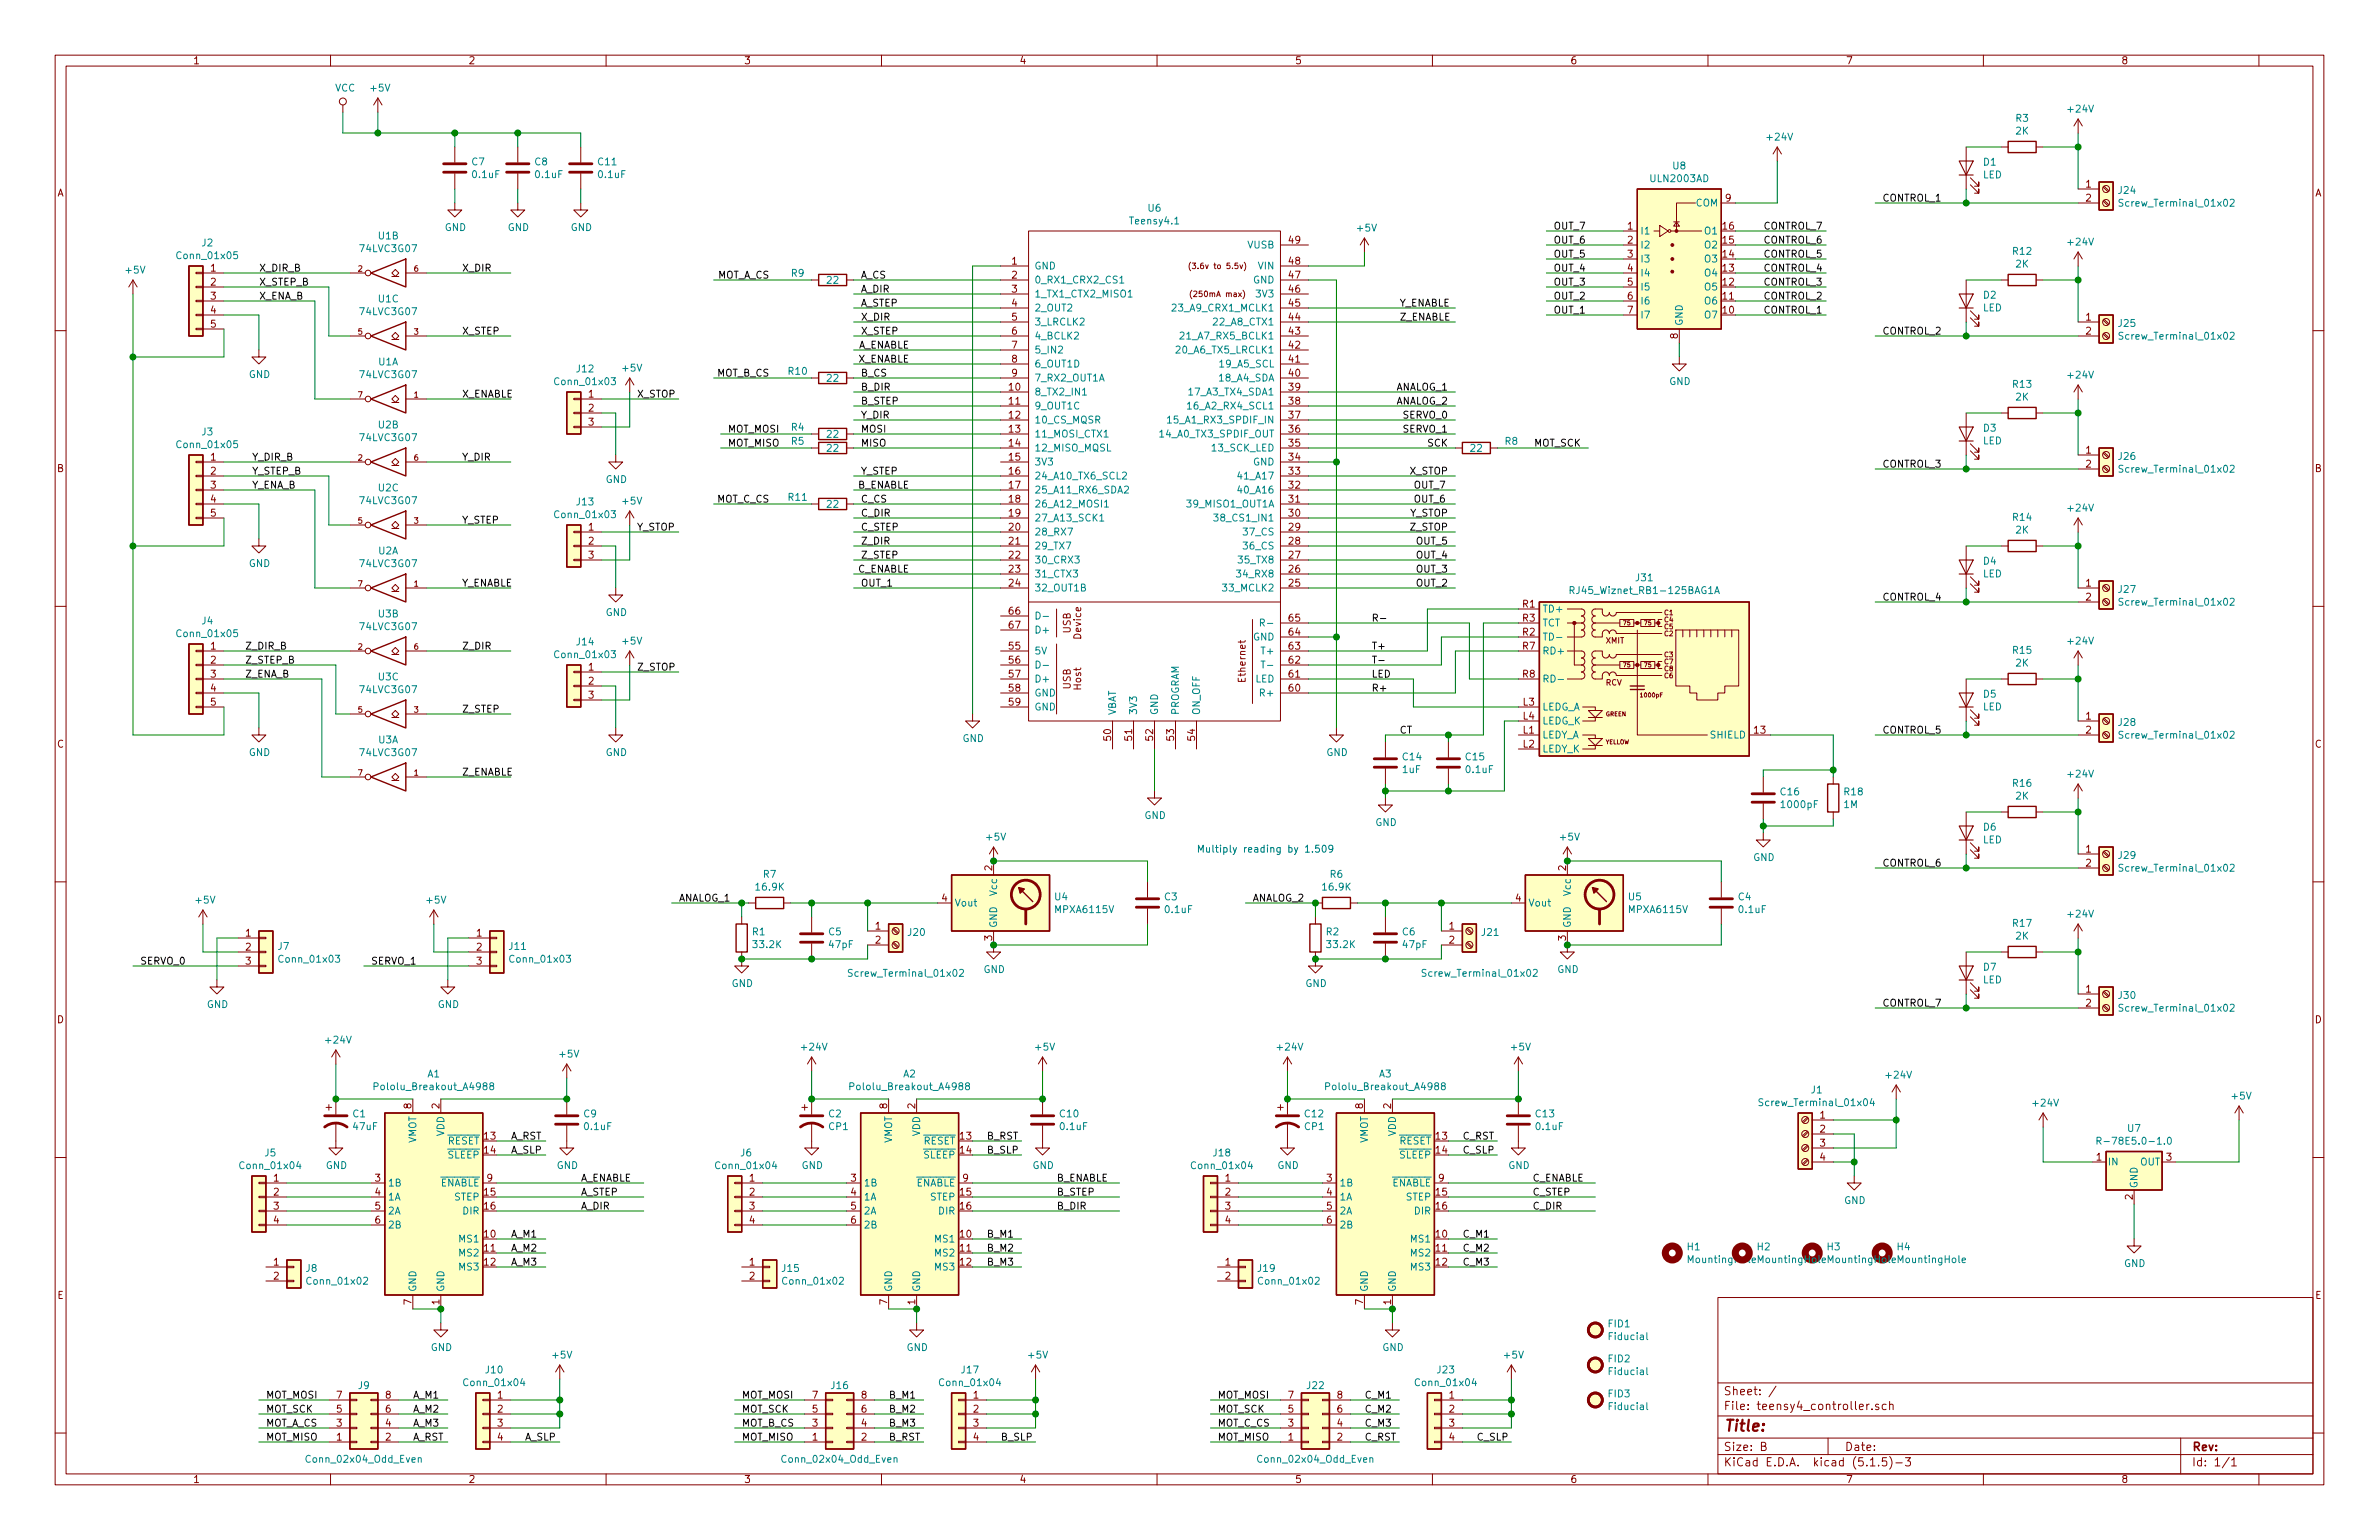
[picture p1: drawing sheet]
<svg xmlns="http://www.w3.org/2000/svg" width="432mm" height="279mm" viewBox="0 0 432 279" stroke-linecap="round" stroke-linejoin="round" font-family="sans-serif">
<defs><g id="words">
<text font-size="2.8" fill="#840000" x="312.8" y="259.7">Title:</text>
<g font-size="2.1" fill="#840000">
<text x="312.8" y="255.8">File: teensy4_controller.sch</text>
<text x="312.8" y="253.1">Sheet: /</text>
<text x="312.8" y="263.2">Size: B</text>
<text x="334.8" y="263.2">Date:</text>
<text x="397.8" y="263.2">Rev:</text>
<text x="312.8" y="266">KiCad E.D.A. kicad (5.1.5)-3</text>
<text x="397.8" y="266">Id: 1/1</text>
</g>
<g font-size="1.8" fill="#840000">
<text x="35" y="11.6">1</text>
<text x="85" y="11.6">2</text>
<text x="135" y="11.6">3</text>
<text x="185" y="11.6">4</text>
<text x="235" y="11.6">5</text>
<text x="285" y="11.6">6</text>
<text x="335" y="11.6">7</text>
<text x="385" y="11.6">8</text>
<text x="10.4" y="35.6">A</text>
<text x="378.6" y="34">1</text>
<text x="420.2" y="35.6">A</text>
<text x="295.4" y="41.7">1</text>
<text x="312.7" y="41.7">16</text>
<text x="313.2" y="36.6">9</text>
<text x="378.6" y="36.6">2</text>
<text x="234" y="44.2">49</text>
<text x="295.4" y="44.2">2</text>
<text x="295.4" y="46.7">3</text>
<text x="312.7" y="46.7">14</text>
<text x="312.7" y="44.2">15</text>
<text x="38.3" y="49.3">1</text>
<text x="38.3" y="51.8">2</text>
<text x="183.7" y="48">1</text>
<text x="183.7" y="50.5">2</text>
<text x="183.7" y="53.1">3</text>
<text x="234" y="53.1">46</text>
<text x="234" y="50.5">47</text>
<text x="234" y="48">48</text>
<text x="295.4" y="49.3">4</text>
<text x="295.4" y="51.8">5</text>
<text x="312.7" y="51.8">12</text>
<text x="312.7" y="49.3">13</text>
<text x="38.3" y="54.4">3</text>
<text x="38.3" y="56.9">4</text>
<text x="38.3" y="59.4">5</text>
<text x="183.7" y="58.2">5</text>
<text x="183.7" y="55.6">4</text>
<text x="234" y="58.2">44</text>
<text x="234" y="55.6">45</text>
<text x="295.4" y="54.4">6</text>
<text x="295.4" y="56.9">7</text>
<text x="312.7" y="56.9">10</text>
<text x="312.7" y="54.4">11</text>
<text x="378.6" y="58.2">1</text>
<text x="183.7" y="60.7">6</text>
<text x="183.7" y="63.2">7</text>
<text x="183.7" y="65.8">8</text>
<text x="234" y="65.8">41</text>
<text x="234" y="63.2">42</text>
<text x="234" y="60.7">43</text>
<text x="304.5" y="61.4" transform="rotate(-90 304.5 61.4)">8</text>
<text x="378.6" y="60.7">2</text>
<text x="183.2" y="70.9">10</text>
<text x="183.7" y="68.3">9</text>
<text x="234" y="70.9">39</text>
<text x="234" y="68.3">40</text>
<text x="106.8" y="72.1">1</text>
<text x="106.8" y="74.7">2</text>
<text x="106.8" y="77.2">3</text>
<text x="183.2" y="73.4">11</text>
<text x="183.2" y="75.9">12</text>
<text x="234" y="75.9">37</text>
<text x="234" y="73.4">38</text>
<text x="38.3" y="83.6">1</text>
<text x="183.2" y="78.5">13</text>
<text x="183.2" y="81">14</text>
<text x="183.2" y="83.6">15</text>
<text x="234" y="81">35</text>
<text x="234" y="78.5">36</text>
<text x="234" y="83.6">34</text>
<text x="378.6" y="82.3">1</text>
<text x="10.4" y="85.6">B</text>
<text x="38.3" y="86.1">2</text>
<text x="38.3" y="88.6">3</text>
<text x="183.2" y="86.1">16</text>
<text x="183.2" y="88.6">17</text>
<text x="234" y="88.6">32</text>
<text x="234" y="86.1">33</text>
<text x="378.6" y="84.8">2</text>
<text x="420.2" y="85.6">B</text>
<text x="38.3" y="91.2">4</text>
<text x="38.3" y="93.7">5</text>
<text x="183.2" y="91.2">18</text>
<text x="183.2" y="93.7">19</text>
<text x="234" y="93.7">30</text>
<text x="234" y="91.2">31</text>
<text x="106.8" y="96.3">1</text>
<text x="106.8" y="98.8">2</text>
<text x="106.8" y="101.3">3</text>
<text x="183.2" y="96.3">20</text>
<text x="183.2" y="98.8">21</text>
<text x="183.2" y="101.3">22</text>
<text x="234" y="101.3">27</text>
<text x="234" y="98.8">28</text>
<text x="234" y="96.3">29</text>
<text x="183.2" y="103.9">23</text>
<text x="183.2" y="106.4">24</text>
<text x="234" y="106.4">25</text>
<text x="234" y="103.9">26</text>
<text x="378.6" y="106.4">1</text>
<text x="183.2" y="111.5">66</text>
<text x="234" y="112.8">65</text>
<text x="276.4" y="110.2">R1</text>
<text x="276.4" y="112.8">R3</text>
<text x="378.6" y="109">2</text>
<text x="38.3" y="117.9">1</text>
<text x="183.2" y="117.9">55</text>
<text x="183.2" y="114">67</text>
<text x="194.3" y="114.9" transform="rotate(-90 194.3 114.9)">USB</text>
<text x="196.2" y="115.9" transform="rotate(-90 196.2 115.9)">Device</text>
<text x="234" y="117.9">63</text>
<text x="234" y="115.3">64</text>
<text x="276.4" y="115.3">R2</text>
<text x="276.4" y="117.9">R7</text>
<text x="38.3" y="120.4">2</text>
<text x="38.3" y="122.9">3</text>
<text x="38.3" y="125.5">4</text>
<text x="106.8" y="121.7">1</text>
<text x="106.8" y="124.2">2</text>
<text x="183.2" y="120.4">56</text>
<text x="183.2" y="122.9">57</text>
<text x="183.2" y="125.5">58</text>
<text x="194.3" y="125" transform="rotate(-90 194.3 125)">USB</text>
<text x="196.2" y="125.1" transform="rotate(-90 196.2 125.1)">Host</text>
<text x="226.1" y="123.6" transform="rotate(-90 226.1 123.6)">Ethernet</text>
<text x="234" y="125.5">60</text>
<text x="234" y="122.9">61</text>
<text x="234" y="120.4">62</text>
<text x="276.4" y="122.9">R8</text>
<text x="38.3" y="128">5</text>
<text x="106.8" y="126.7">3</text>
<text x="183.2" y="128">59</text>
<text x="276.5" y="128">L3</text>
<text x="276.5" y="130.6">L4</text>
<text x="378.6" y="130.6">1</text>
<text x="10.4" y="135.6">C</text>
<text x="201.7" y="134.3" transform="rotate(-90 201.7 134.3)">50</text>
<text x="205.5" y="134.3" transform="rotate(-90 205.5 134.3)">51</text>
<text x="209.3" y="134.3" transform="rotate(-90 209.3 134.3)">52</text>
<text x="213.1" y="134.3" transform="rotate(-90 213.1 134.3)">53</text>
<text x="216.9" y="134.3" transform="rotate(-90 216.9 134.3)">54</text>
<text x="276.5" y="133.1">L1</text>
<text x="276.5" y="135.6">L2</text>
<text x="318.4" y="133.1">13</text>
<text x="378.6" y="133.1">2</text>
<text x="420.2" y="135.6">C</text>
<text x="378.6" y="154.7">1</text>
<text x="180.1" y="158" transform="rotate(-90 180.1 158)">2</text>
<text x="284.2" y="158" transform="rotate(-90 284.2 158)">2</text>
<text x="378.6" y="157.2">2</text>
<text x="171" y="163.6">4</text>
<text x="275.1" y="163.6">4</text>
<text x="44.6" y="169.9">1</text>
<text x="44.6" y="172.5">2</text>
<text x="86.5" y="169.9">1</text>
<text x="86.5" y="172.5">2</text>
<text x="158.9" y="168.7">1</text>
<text x="158.9" y="171.2">2</text>
<text x="180.1" y="170.7" transform="rotate(-90 180.1 170.7)">3</text>
<text x="263" y="168.7">1</text>
<text x="263" y="171.2">2</text>
<text x="284.2" y="170.7" transform="rotate(-90 284.2 170.7)">3</text>
<text x="44.6" y="175">3</text>
<text x="86.5" y="175">3</text>
<text x="10.4" y="185.6">D</text>
<text x="378.6" y="180.1">1</text>
<text x="378.6" y="182.6">2</text>
<text x="420.2" y="185.6">D</text>
<text x="74.7" y="201.1" transform="rotate(-90 74.7 201.1)">8</text>
<text x="79.8" y="201.1" transform="rotate(-90 79.8 201.1)">2</text>
<text x="161" y="201.1" transform="rotate(-90 161 201.1)">8</text>
<text x="166.1" y="201.1" transform="rotate(-90 166.1 201.1)">2</text>
<text x="247.4" y="201.1" transform="rotate(-90 247.4 201.1)">8</text>
<text x="252.5" y="201.1" transform="rotate(-90 252.5 201.1)">2</text>
<text x="330.4" y="202.9">1</text>
<text x="87.9" y="206.8">13</text>
<text x="87.9" y="209.3">14</text>
<text x="174.3" y="206.8">13</text>
<text x="174.3" y="209.3">14</text>
<text x="260.7" y="206.8">13</text>
<text x="260.7" y="209.3">14</text>
<text x="330.4" y="205.5">2</text>
<text x="330.4" y="208">3</text>
<text x="49.7" y="214.4">1</text>
<text x="68.1" y="214.4">3</text>
<text x="88.4" y="214.4">9</text>
<text x="136" y="214.4">1</text>
<text x="154.5" y="214.4">3</text>
<text x="174.8" y="214.4">9</text>
<text x="222.4" y="214.4">1</text>
<text x="240.8" y="214.4">3</text>
<text x="261.1" y="214.4">9</text>
<text x="330.4" y="210.6">4</text>
<text x="380.5" y="210.6">1</text>
<text x="393.2" y="210.6">3</text>
<text x="49.7" y="216.9">2</text>
<text x="49.7" y="219.5">3</text>
<text x="49.7" y="222">4</text>
<text x="68.1" y="216.9">4</text>
<text x="68.1" y="219.5">5</text>
<text x="68.1" y="222">6</text>
<text x="87.9" y="216.9">15</text>
<text x="87.9" y="219.5">16</text>
<text x="136" y="216.9">2</text>
<text x="136" y="219.5">3</text>
<text x="136" y="222">4</text>
<text x="154.5" y="216.9">4</text>
<text x="154.5" y="219.5">5</text>
<text x="154.5" y="222">6</text>
<text x="174.3" y="216.9">15</text>
<text x="174.3" y="219.5">16</text>
<text x="222.4" y="216.9">2</text>
<text x="222.4" y="219.5">3</text>
<text x="222.4" y="222">4</text>
<text x="240.8" y="216.9">4</text>
<text x="240.8" y="219.5">5</text>
<text x="240.8" y="222">6</text>
<text x="260.7" y="216.9">15</text>
<text x="260.7" y="219.5">16</text>
<text x="387.1" y="217.7" transform="rotate(-90 387.1 217.7)">2</text>
<text x="87.9" y="224.5">10</text>
<text x="87.9" y="227.1">11</text>
<text x="174.3" y="224.5">10</text>
<text x="174.3" y="227.1">11</text>
<text x="260.7" y="224.5">10</text>
<text x="260.7" y="227.1">11</text>
<text x="49.7" y="229.6">1</text>
<text x="49.7" y="232.2">2</text>
<text x="87.9" y="229.6">12</text>
<text x="136" y="229.6">1</text>
<text x="136" y="232.2">2</text>
<text x="174.3" y="229.6">12</text>
<text x="222.4" y="229.6">1</text>
<text x="222.4" y="232.2">2</text>
<text x="260.7" y="229.6">12</text>
<text x="10.4" y="235.6">E</text>
<text x="74.7" y="236.7" transform="rotate(-90 74.7 236.7)">7</text>
<text x="79.8" y="236.7" transform="rotate(-90 79.8 236.7)">1</text>
<text x="161" y="236.7" transform="rotate(-90 161 236.7)">7</text>
<text x="166.1" y="236.7" transform="rotate(-90 166.1 236.7)">1</text>
<text x="247.4" y="236.7" transform="rotate(-90 247.4 236.7)">7</text>
<text x="252.5" y="236.7" transform="rotate(-90 252.5 236.7)">1</text>
<text x="420.2" y="235.6">E</text>
<text x="61.1" y="256.3">5</text>
<text x="61.1" y="253.7">7</text>
<text x="70" y="256.3">6</text>
<text x="70" y="253.7">8</text>
<text x="90.3" y="253.7">1</text>
<text x="90.3" y="256.3">2</text>
<text x="147.5" y="256.3">5</text>
<text x="147.5" y="253.7">7</text>
<text x="156.4" y="256.3">6</text>
<text x="156.4" y="253.7">8</text>
<text x="176.7" y="253.7">1</text>
<text x="176.7" y="256.3">2</text>
<text x="233.8" y="256.3">5</text>
<text x="233.8" y="253.7">7</text>
<text x="242.7" y="256.3">6</text>
<text x="242.7" y="253.7">8</text>
<text x="263" y="253.7">1</text>
<text x="263" y="256.3">2</text>
<text x="61.1" y="261.4">1</text>
<text x="61.1" y="258.8">3</text>
<text x="70" y="261.4">2</text>
<text x="70" y="258.8">4</text>
<text x="90.3" y="258.8">3</text>
<text x="90.3" y="261.4">4</text>
<text x="147.5" y="261.4">1</text>
<text x="147.5" y="258.8">3</text>
<text x="156.4" y="261.4">2</text>
<text x="156.4" y="258.8">4</text>
<text x="176.7" y="258.8">3</text>
<text x="176.7" y="261.4">4</text>
<text x="233.8" y="261.4">1</text>
<text x="233.8" y="258.8">3</text>
<text x="242.7" y="261.4">2</text>
<text x="242.7" y="258.8">4</text>
<text x="263" y="258.8">3</text>
<text x="263" y="261.4">4</text>
<text x="35" y="269">1</text>
<text x="85" y="269">2</text>
<text x="135" y="269">3</text>
<text x="185" y="269">4</text>
<text x="235" y="269">5</text>
<text x="285" y="269">6</text>
<text x="335" y="269">7</text>
<text x="385" y="269">8</text>
</g>
<g font-size="1.8" fill="#008484">
<text x="60.8" y="16.6">VCC</text>
<text x="67.4" y="16.6">+5V</text>
<text x="365.9" y="22.1">R3</text>
<text x="375.5" y="20.4">+24V</text>
<text x="85.7" y="30">C7</text>
<text x="97.1" y="30">C8</text>
<text x="108.6" y="30">C11</text>
<text x="320.9" y="25.5">+24V</text>
<text x="365.9" y="24.4">2K</text>
<text x="85.9" y="32.3">0.1uF</text>
<text x="97.3" y="32.3">0.1uF</text>
<text x="108.7" y="32.3">0.1uF</text>
<text x="299.7" y="33">ULN2003AD</text>
<text x="303.7" y="30.7">U8</text>
<text x="359.9" y="32.4">LED</text>
<text x="360" y="30">D1</text>
<text x="384.6" y="35.2">J24</text>
<text x="80.7" y="41.9">GND</text>
<text x="92.2" y="41.9">GND</text>
<text x="103.6" y="41.9">GND</text>
<text x="205.3" y="40.7">Teensy4.1</text>
<text x="208.4" y="38.4">U6</text>
<text x="307.8" y="37.5">COM</text>
<text x="385.3" y="37.5">Screw_Terminal_01x02</text>
<text x="32.4" y="47">Conn_01x05</text>
<text x="36.7" y="44.7">J2</text>
<text x="65.6" y="45.7">74LVC3G07</text>
<text x="68.7" y="43.4">U1B</text>
<text x="226.5" y="45.1">VUSB</text>
<text x="246.4" y="42">+5V</text>
<text x="297.7" y="42.5">I1</text>
<text x="297.7" y="45.1">I2</text>
<text x="297.7" y="47.6">I3</text>
<text x="309.5" y="47.6">O3</text>
<text x="309.5" y="45.1">O2</text>
<text x="309.5" y="42.5">O1</text>
<text x="365.4" y="46.2">R12</text>
<text x="375.5" y="44.6">+24V</text>
<text x="22.9" y="49.6">+5V</text>
<text x="143.7" y="50.2">R9</text>
<text x="150.2" y="51.5">22</text>
<text x="187.7" y="48.9">GND</text>
<text x="187.7" y="51.4">0_RX1_CRX2_CS1</text>
<text x="187.7" y="54">1_TX1_CTX2_MISO1</text>
<text x="227.5" y="51.4">GND</text>
<text x="228.2" y="54">3V3</text>
<text x="228.4" y="48.9">VIN</text>
<text x="297.7" y="50.2">I4</text>
<text x="297.7" y="52.7">I5</text>
<text x="309.5" y="52.7">O5</text>
<text x="309.5" y="50.2">O4</text>
<text x="365.9" y="48.5">2K</text>
<text x="65.6" y="57.2">74LVC3G07</text>
<text x="68.7" y="54.9">U1C</text>
<text x="187.7" y="59.1">3_LRCLK2</text>
<text x="187.7" y="56.5">2_OUT2</text>
<text x="213.4" y="56.5">23_A9_CRX1_MCLK1</text>
<text x="220.7" y="59.1">22_A8_CTX1</text>
<text x="297.7" y="55.2">I6</text>
<text x="297.7" y="57.8">I7</text>
<text x="305.4" y="59.2" transform="rotate(-90 305.4 59.2)">GND</text>
<text x="309.5" y="57.8">O7</text>
<text x="309.5" y="55.2">O6</text>
<text x="359.9" y="56.5">LED</text>
<text x="360" y="54.2">D2</text>
<text x="384.6" y="59.3">J25</text>
<text x="187.7" y="61.6">4_BCLK2</text>
<text x="187.7" y="64.1">5_IN2</text>
<text x="214" y="64.1">20_A6_TX5_LRCLK1</text>
<text x="214.9" y="61.6">21_A7_RX5_BCLK1</text>
<text x="385.3" y="61.6">Screw_Terminal_01x02</text>
<text x="45.2" y="68.6">GND</text>
<text x="65.6" y="68.6">74LVC3G07</text>
<text x="68.7" y="66.3">U1A</text>
<text x="101" y="69.9">Conn_01x03</text>
<text x="104.7" y="67.6">J12</text>
<text x="113.1" y="67.4">+5V</text>
<text x="143.2" y="68">R10</text>
<text x="150.2" y="69.3">22</text>
<text x="187.7" y="71.8">8_TX2_IN1</text>
<text x="187.7" y="66.7">6_OUT1D</text>
<text x="187.7" y="69.2">7_RX2_OUT1A</text>
<text x="216.3" y="71.8">17_A3_TX4_SDA1</text>
<text x="221.5" y="69.2">18_A4_SDA</text>
<text x="221.7" y="66.7">19_A5_SCL</text>
<text x="303" y="69.8">GND</text>
<text x="365.4" y="70.4">R13</text>
<text x="375.5" y="68.7">+24V</text>
<text x="68.7" y="77.7">U2B</text>
<text x="187.7" y="74.3">9_OUT1C</text>
<text x="187.7" y="76.8">10_CS_MQSR</text>
<text x="212.8" y="76.8">15_A1_RX3_SPDIF_IN</text>
<text x="216.3" y="74.3">16_A2_RX4_SCL1</text>
<text x="365.9" y="72.7">2K</text>
<text x="32.4" y="81.3">Conn_01x05</text>
<text x="36.7" y="79">J3</text>
<text x="65.6" y="80">74LVC3G07</text>
<text x="143.7" y="78.2">R4</text>
<text x="143.7" y="80.7">R5</text>
<text x="150.2" y="79.4">22</text>
<text x="150.2" y="82">22</text>
<text x="187.7" y="79.4">11_MOSI_CTX1</text>
<text x="187.7" y="81.9">12_MISO_MQSL</text>
<text x="211" y="79.4">14_A0_TX3_SPDIF_OUT</text>
<text x="220.2" y="81.9">13_SCK_LED</text>
<text x="267" y="82">22</text>
<text x="273.2" y="80.7">R8</text>
<text x="359.9" y="80.6">LED</text>
<text x="360" y="78.3">D3</text>
<text x="384.6" y="83.4">J26</text>
<text x="68.7" y="89.2">U2C</text>
<text x="109.9" y="87.6">GND</text>
<text x="187.7" y="84.5">3V3</text>
<text x="187.7" y="87">24_A10_TX6_SCL2</text>
<text x="187.7" y="89.5">25_A11_RX6_SDA2</text>
<text x="225.2" y="89.5">40_A16</text>
<text x="225.2" y="87">41_A17</text>
<text x="227.5" y="84.5">GND</text>
<text x="385.3" y="85.8">Screw_Terminal_01x02</text>
<text x="65.6" y="91.5">74LVC3G07</text>
<text x="101" y="94">Conn_01x03</text>
<text x="104.7" y="91.7">J13</text>
<text x="113.1" y="91.5">+5V</text>
<text x="143.2" y="90.9">R11</text>
<text x="150.2" y="92.1">22</text>
<text x="187.7" y="92.1">26_A12_MOSI1</text>
<text x="187.7" y="94.6">27_A13_SCK1</text>
<text x="216" y="92.1">39_MISO1_OUT1A</text>
<text x="221.3" y="94.6">38_CS1_IN1</text>
<text x="365.4" y="94.5">R14</text>
<text x="375.5" y="92.8">+24V</text>
<text x="68.7" y="100.6">U2A</text>
<text x="187.7" y="97.2">28_RX7</text>
<text x="187.7" y="99.7">29_TX7</text>
<text x="226" y="99.7">36_CS</text>
<text x="226" y="97.2">37_CS</text>
<text x="365.9" y="96.8">2K</text>
<text x="45.2" y="102.9">GND</text>
<text x="65.6" y="102.9">74LVC3G07</text>
<text x="187.7" y="102.2">30_CRX3</text>
<text x="187.7" y="104.8">31_CTX3</text>
<text x="187.7" y="107.3">32_OUT1B</text>
<text x="222.4" y="107.3">33_MCLK2</text>
<text x="225" y="104.8">34_RX8</text>
<text x="225.2" y="102.2">35_TX8</text>
<text x="285.9" y="107.8">RJ45_Wiznet_RB1-125BAG1A</text>
<text x="297" y="105.5">J31</text>
<text x="359.9" y="104.7">LED</text>
<text x="360" y="102.4">D4</text>
<text x="384.6" y="107.6">J27</text>
<text x="36.7" y="113.3">J4</text>
<text x="68.7" y="112">U3B</text>
<text x="109.9" y="111.8">GND</text>
<text x="279.9" y="111.1">TD+</text>
<text x="279.9" y="113.7">TCT</text>
<text x="385.3" y="109.9">Screw_Terminal_01x02</text>
<text x="32.4" y="115.6">Conn_01x05</text>
<text x="65.6" y="114.3">74LVC3G07</text>
<text x="101" y="119.4">Conn_01x03</text>
<text x="104.7" y="117.1">J14</text>
<text x="113.1" y="116.9">+5V</text>
<text x="187.7" y="118.7">5V</text>
<text x="187.7" y="114.9">D+</text>
<text x="227.5" y="116.2">GND</text>
<text x="229.3" y="118.7">T+</text>
<text x="279.9" y="116.2">TD-</text>
<text x="279.9" y="118.7">RD+</text>
<text x="365.4" y="118.6">R15</text>
<text x="375.5" y="116.9">+24V</text>
<text x="65.6" y="125.8">74LVC3G07</text>
<text x="68.7" y="123.4">U3C</text>
<text x="187.7" y="123.8">D+</text>
<text x="227.9" y="123.8">LED</text>
<text x="229.7" y="121.3">T-</text>
<text x="279.9" y="123.8">RD-</text>
<text x="365.9" y="120.9">2K</text>
<text x="187.7" y="126.4">GND</text>
<text x="187.7" y="128.9">GND</text>
<text x="202.6" y="129.8" transform="rotate(-90 202.6 129.8)">VBAT</text>
<text x="206.4" y="129.8" transform="rotate(-90 206.4 129.8)">3V3</text>
<text x="210.2" y="129.8" transform="rotate(-90 210.2 129.8)">GND</text>
<text x="214" y="129.8" transform="rotate(-90 214 129.8)">PROGRAM</text>
<text x="217.8" y="129.8" transform="rotate(-90 217.8 129.8)">ON_OFF</text>
<text x="229.1" y="126.4">R+</text>
<text x="279.9" y="128.9">LEDG_A</text>
<text x="279.9" y="131.4">LEDG_K</text>
<text x="359.9" y="128.9">LED</text>
<text x="360" y="126.6">D5</text>
<text x="384.6" y="131.7">J28</text>
<text x="45.2" y="137.2">GND</text>
<text x="65.6" y="137.2">74LVC3G07</text>
<text x="68.7" y="134.9">U3A</text>
<text x="109.9" y="137.2">GND</text>
<text x="174.7" y="134.6">GND</text>
<text x="240.7" y="137.2">GND</text>
<text x="254.7" y="137.9">C14</text>
<text x="266.1" y="137.9">C15</text>
<text x="279.9" y="134">LEDY_A</text>
<text x="279.9" y="136.5">LEDY_K</text>
<text x="310.5" y="134">SHIELD</text>
<text x="385.3" y="134">Screw_Terminal_01x02</text>
<text x="254.6" y="140.3">1uF</text>
<text x="266.2" y="140.3">0.1uF</text>
<text x="365.4" y="142.7">R16</text>
<text x="375.5" y="141.1">+24V</text>
<text x="207.7" y="148.6">GND</text>
<text x="249.6" y="149.9">GND</text>
<text x="323.2" y="144.3">C16</text>
<text x="323.5" y="146.6">1000pF</text>
<text x="334.7" y="146.6">1M</text>
<text x="334.8" y="144.3">R18</text>
<text x="365.9" y="145.1">2K</text>
<text x="179.1" y="152.5">+5V</text>
<text x="283.3" y="152.5">+5V</text>
<text x="359.9" y="153">LED</text>
<text x="360" y="150.7">D6</text>
<text x="384.6" y="155.8">J29</text>
<text x="137.3" y="161.6">16.9K</text>
<text x="138.6" y="159.3">R7</text>
<text x="240.2" y="161.6">16.9K</text>
<text x="241.5" y="159.3">R6</text>
<text x="318.2" y="156.2">GND</text>
<text x="385.3" y="158.1">Screw_Terminal_01x02</text>
<text x="35.6" y="163.9">+5V</text>
<text x="77.5" y="163.9">+5V</text>
<text x="173.2" y="164.5">Vout</text>
<text x="181" y="162.4" transform="rotate(-90 181 162.4)">Vcc</text>
<text x="191.5" y="163.3">U4</text>
<text x="191.7" y="165.7">MPXA6115V</text>
<text x="211.4" y="163.3">C3</text>
<text x="211.6" y="165.7">0.1uF</text>
<text x="277.4" y="164.5">Vout</text>
<text x="285.1" y="162.4" transform="rotate(-90 285.1 162.4)">Vcc</text>
<text x="295.6" y="163.3">U5</text>
<text x="295.8" y="165.7">MPXA6115V</text>
<text x="315.5" y="163.3">C4</text>
<text x="315.7" y="165.7">0.1uF</text>
<text x="375.5" y="166.5">+24V</text>
<text x="50.5" y="172.3">J7</text>
<text x="92.5" y="172.3">J11</text>
<text x="136.6" y="169.7">R1</text>
<text x="136.9" y="172">33.2K</text>
<text x="150.4" y="169.7">C5</text>
<text x="150.6" y="172">47pF</text>
<text x="164.9" y="169.8">J20</text>
<text x="181" y="168.4" transform="rotate(-90 181 168.4)">GND</text>
<text x="240.7" y="169.7">R2</text>
<text x="241" y="172">33.2K</text>
<text x="254.6" y="169.7">C6</text>
<text x="254.7" y="172">47pF</text>
<text x="269" y="169.8">J21</text>
<text x="285.1" y="168.4" transform="rotate(-90 285.1 168.4)">GND</text>
<text x="365.4" y="168.1">R17</text>
<text x="365.9" y="170.5">2K</text>
<text x="50.9" y="174.7">Conn_01x03</text>
<text x="92.8" y="174.7">Conn_01x03</text>
<text x="132.8" y="179.1">GND</text>
<text x="154.7" y="177.2">Screw_Terminal_01x02</text>
<text x="178.5" y="176.5">GND</text>
<text x="236.9" y="179.1">GND</text>
<text x="258.9" y="177.2">Screw_Terminal_01x02</text>
<text x="282.7" y="176.5">GND</text>
<text x="359.9" y="178.4">LED</text>
<text x="360" y="176.1">D7</text>
<text x="37.5" y="182.9">GND</text>
<text x="79.5" y="182.9">GND</text>
<text x="384.6" y="181.2">J30</text>
<text x="385.3" y="183.5">Screw_Terminal_01x02</text>
<text x="59.3" y="189.3">+24V</text>
<text x="101.7" y="191.9">+5V</text>
<text x="145.6" y="190.6">+24V</text>
<text x="188" y="190.6">+5V</text>
<text x="232" y="190.6">+24V</text>
<text x="274.4" y="190.6">+5V</text>
<text x="68.6" y="197.8">Pololu_Breakout_A4988</text>
<text x="77.6" y="195.5">A1</text>
<text x="155" y="197.8">Pololu_Breakout_A4988</text>
<text x="164" y="195.5">A2</text>
<text x="241.4" y="197.8">Pololu_Breakout_A4988</text>
<text x="250.3" y="195.5">A3</text>
<text x="342.5" y="195.7">+24V</text>
<text x="64.1" y="202.7">C1</text>
<text x="106" y="202.7">C9</text>
<text x="150.4" y="202.7">C2</text>
<text x="192.4" y="202.7">C10</text>
<text x="236.9" y="202.7">C12</text>
<text x="278.8" y="202.7">C13</text>
<text x="320" y="200.7">Screw_Terminal_01x04</text>
<text x="328.8" y="198.4">J1</text>
<text x="369.1" y="200.8">+24V</text>
<text x="405.2" y="199.5">+5V</text>
<text x="48.1" y="209.8">J5</text>
<text x="64.2" y="205">47uF</text>
<text x="75.6" y="207.5" transform="rotate(-90 75.6 207.5)">VMOT</text>
<text x="80.6" y="206.2" transform="rotate(-90 80.6 206.2)">VDD</text>
<text x="81.2" y="207.6">RESET</text>
<text x="106.2" y="205">0.1uF</text>
<text x="134.5" y="209.8">J6</text>
<text x="150.5" y="205">CP1</text>
<text x="161.9" y="207.5" transform="rotate(-90 161.9 207.5)">VMOT</text>
<text x="167" y="206.2" transform="rotate(-90 167 206.2)">VDD</text>
<text x="167.6" y="207.6">RESET</text>
<text x="192.5" y="205">0.1uF</text>
<text x="220.3" y="209.8">J18</text>
<text x="236.9" y="205">CP1</text>
<text x="248.3" y="207.5" transform="rotate(-90 248.3 207.5)">VMOT</text>
<text x="253.4" y="206.2" transform="rotate(-90 253.4 206.2)">VDD</text>
<text x="253.9" y="207.6">RESET</text>
<text x="278.9" y="205">0.1uF</text>
<text x="382.1" y="207.7">R-78E5.0-1.0</text>
<text x="386.2" y="205.4">U7</text>
<text x="43.8" y="212.1">Conn_01x04</text>
<text x="59.1" y="212.1">GND</text>
<text x="70.4" y="215.3">1B</text>
<text x="79.9" y="215.3">ENABLE</text>
<text x="81.3" y="210.2">SLEEP</text>
<text x="101" y="212.1">GND</text>
<text x="130.2" y="212.1">Conn_01x04</text>
<text x="145.5" y="212.1">GND</text>
<text x="156.7" y="215.3">1B</text>
<text x="166.2" y="215.3">ENABLE</text>
<text x="167.7" y="210.2">SLEEP</text>
<text x="187.4" y="212.1">GND</text>
<text x="216.6" y="212.1">Conn_01x04</text>
<text x="231.9" y="212.1">GND</text>
<text x="243.1" y="215.3">1B</text>
<text x="252.6" y="215.3">ENABLE</text>
<text x="254.1" y="210.2">SLEEP</text>
<text x="273.8" y="212.1">GND</text>
<text x="382.5" y="211.5">IN</text>
<text x="388" y="215.6" transform="rotate(-90 388 215.6)">GND</text>
<text x="388.4" y="211.5">OUT</text>
<text x="70.4" y="217.8">1A</text>
<text x="70.4" y="220.3">2A</text>
<text x="82.5" y="217.8">STEP</text>
<text x="84.1" y="220.3">DIR</text>
<text x="156.7" y="217.8">1A</text>
<text x="156.7" y="220.3">2A</text>
<text x="168.9" y="217.8">STEP</text>
<text x="170.4" y="220.3">DIR</text>
<text x="243.1" y="217.8">1A</text>
<text x="243.1" y="220.3">2A</text>
<text x="255.2" y="217.8">STEP</text>
<text x="256.8" y="220.3">DIR</text>
<text x="334.7" y="218.4">GND</text>
<text x="70.4" y="222.9">2B</text>
<text x="83.5" y="225.4">MS1</text>
<text x="83.5" y="228">MS2</text>
<text x="156.7" y="222.9">2B</text>
<text x="169.8" y="225.4">MS1</text>
<text x="169.8" y="228">MS2</text>
<text x="243.1" y="222.9">2B</text>
<text x="256.2" y="225.4">MS1</text>
<text x="256.2" y="228">MS2</text>
<text x="306.3" y="226.8">H1</text>
<text x="319" y="226.8">H2</text>
<text x="331.7" y="226.8">H3</text>
<text x="344.4" y="226.8">H4</text>
<text x="55.6" y="230.8">J8</text>
<text x="56" y="233.1">Conn_01x02</text>
<text x="83.5" y="230.5">MS3</text>
<text x="142" y="230.8">J15</text>
<text x="142.4" y="233.1">Conn_01x02</text>
<text x="169.8" y="230.5">MS3</text>
<text x="228.4" y="230.8">J19</text>
<text x="228.7" y="233.1">Conn_01x02</text>
<text x="256.2" y="230.5">MS3</text>
<text x="306.6" y="229.2">MountingHole</text>
<text x="319.3" y="229.2">MountingHole</text>
<text x="332" y="229.2">MountingHole</text>
<text x="344.7" y="229.2">MountingHole</text>
<text x="385.5" y="229.9">GND</text>
<text x="75.6" y="234.4" transform="rotate(-90 75.6 234.4)">GND</text>
<text x="80.6" y="234.4" transform="rotate(-90 80.6 234.4)">GND</text>
<text x="161.9" y="234.4" transform="rotate(-90 161.9 234.4)">GND</text>
<text x="167" y="234.4" transform="rotate(-90 167 234.4)">GND</text>
<text x="248.3" y="234.4" transform="rotate(-90 248.3 234.4)">GND</text>
<text x="253.4" y="234.4" transform="rotate(-90 253.4 234.4)">GND</text>
<text x="78.2" y="245.1">GND</text>
<text x="164.5" y="245.1">GND</text>
<text x="250.9" y="245.1">GND</text>
<text x="292" y="240.8">FID1</text>
<text x="292.2" y="243.1">Fiducial</text>
<text x="84.5" y="251.5">Conn_01x04</text>
<text x="88.2" y="249.2">J10</text>
<text x="100.4" y="246.5">+5V</text>
<text x="170.8" y="251.5">Conn_01x04</text>
<text x="174.6" y="249.2">J17</text>
<text x="186.7" y="246.5">+5V</text>
<text x="257.2" y="251.5">Conn_01x04</text>
<text x="260.9" y="249.2">J23</text>
<text x="273.1" y="246.5">+5V</text>
<text x="292" y="247.2">FID2</text>
<text x="292.2" y="249.5">Fiducial</text>
<text x="65.1" y="252">J9</text>
<text x="150.9" y="252">J16</text>
<text x="237.3" y="252">J22</text>
<text x="292" y="253.5">FID3</text>
<text x="292.2" y="255.8">Fiducial</text>
<text x="56" y="265.4">Conn_02x04_Odd_Even</text>
<text x="142.3" y="265.4">Conn_02x04_Odd_Even</text>
<text x="228.7" y="265.4">Conn_02x04_Odd_Even</text>
</g>
<g font-size="1.8">
<text x="281.9" y="41.7">OUT_7</text>
<text x="320" y="41.7">CONTROL_7</text>
<text x="341.6" y="36.6">CONTROL_1</text>
<text x="281.9" y="44.2">OUT_6</text>
<text x="281.9" y="46.7">OUT_5</text>
<text x="320" y="44.2">CONTROL_6</text>
<text x="320" y="46.7">CONTROL_5</text>
<text x="47" y="49.3">X_DIR_B</text>
<text x="47" y="51.8">X_STEP_B</text>
<text x="83.8" y="49.3">X_DIR</text>
<text x="130.1" y="50.5">MOT_A_CS</text>
<text x="156.2" y="50.5">A_CS</text>
<text x="156.2" y="53.1">A_DIR</text>
<text x="281.9" y="49.3">OUT_4</text>
<text x="281.9" y="51.8">OUT_3</text>
<text x="320" y="49.3">CONTROL_4</text>
<text x="320" y="51.8">CONTROL_3</text>
<text x="47" y="54.4">X_ENA_B</text>
<text x="156.2" y="58.2">X_DIR</text>
<text x="156.2" y="55.6">A_STEP</text>
<text x="254" y="55.6">Y_ENABLE</text>
<text x="254" y="58.2">Z_ENABLE</text>
<text x="281.9" y="54.4">OUT_2</text>
<text x="281.9" y="56.9">OUT_1</text>
<text x="320" y="54.4">CONTROL_2</text>
<text x="320" y="56.9">CONTROL_1</text>
<text x="83.8" y="60.7">X_STEP</text>
<text x="155.6" y="63.2">A_ENABLE</text>
<text x="155.7" y="65.8">X_ENABLE</text>
<text x="156.2" y="60.7">X_STEP</text>
<text x="341.6" y="60.7">CONTROL_2</text>
<text x="130.1" y="68.3">MOT_B_CS</text>
<text x="156.2" y="68.3">B_CS</text>
<text x="156.2" y="70.9">B_DIR</text>
<text x="253.3" y="70.9">ANALOG_1</text>
<text x="83.8" y="72.1">X_ENABLE</text>
<text x="115.6" y="72.1">X_STOP</text>
<text x="156.2" y="75.9">Y_DIR</text>
<text x="156.2" y="73.4">B_STEP</text>
<text x="253.3" y="73.4">ANALOG_2</text>
<text x="254.7" y="75.9">SERVO_0</text>
<text x="45.7" y="83.6">Y_DIR_B</text>
<text x="83.8" y="83.6">Y_DIR</text>
<text x="132.1" y="78.5">MOT_MOSI</text>
<text x="132.1" y="81">MOT_MISO</text>
<text x="156.2" y="78.5">MOSI</text>
<text x="156.2" y="81">MISO</text>
<text x="254.7" y="78.5">SERVO_1</text>
<text x="259.2" y="81">SCK</text>
<text x="278.4" y="81">MOT_SCK</text>
<text x="45.7" y="88.6">Y_ENA_B</text>
<text x="45.7" y="86.1">Y_STEP_B</text>
<text x="155.6" y="88.6">B_ENABLE</text>
<text x="156.2" y="86.1">Y_STEP</text>
<text x="255.9" y="86.1">X_STOP</text>
<text x="256.5" y="88.6">OUT_7</text>
<text x="341.6" y="84.8">CONTROL_3</text>
<text x="83.8" y="95">Y_STEP</text>
<text x="130.1" y="91.2">MOT_C_CS</text>
<text x="156.2" y="91.2">C_CS</text>
<text x="156.2" y="93.7">C_DIR</text>
<text x="255.9" y="93.7">Y_STOP</text>
<text x="256.5" y="91.2">OUT_6</text>
<text x="115.6" y="96.3">Y_STOP</text>
<text x="156.2" y="98.8">Z_DIR</text>
<text x="156.2" y="101.3">Z_STEP</text>
<text x="156.2" y="96.3">C_STEP</text>
<text x="256" y="96.3">Z_STOP</text>
<text x="257.2" y="101.3">OUT_4</text>
<text x="257.2" y="98.8">OUT_5</text>
<text x="83.8" y="106.4">Y_ENABLE</text>
<text x="155.6" y="103.9">C_ENABLE</text>
<text x="156.2" y="106.4">OUT_1</text>
<text x="257.2" y="106.4">OUT_2</text>
<text x="257.2" y="103.9">OUT_3</text>
<text x="248.9" y="112.8">R-</text>
<text x="341.6" y="109">CONTROL_4</text>
<text x="44.4" y="117.9">Z_DIR_B</text>
<text x="83.8" y="117.9">Z_DIR</text>
<text x="248.9" y="117.9">T+</text>
<text x="44.4" y="122.9">Z_ENA_B</text>
<text x="44.4" y="120.4">Z_STEP_B</text>
<text x="115.6" y="121.7">Z_STOP</text>
<text x="248.9" y="120.4">T-</text>
<text x="248.9" y="122.9">LED</text>
<text x="248.9" y="125.5">R+</text>
<text x="83.8" y="129.3">Z_STEP</text>
<text x="254" y="133.1">CT</text>
<text x="341.6" y="133.1">CONTROL_5</text>
<text x="83.8" y="140.7">Z_ENABLE</text>
<text x="341.6" y="157.2">CONTROL_6</text>
<text x="123.2" y="163.6">ANALOG_1</text>
<text x="227.3" y="163.6">ANALOG_2</text>
<text x="25.4" y="175">SERVO_0</text>
<text x="67.3" y="175">SERVO_1</text>
<text x="341.6" y="182.6">CONTROL_7</text>
<text x="92.7" y="209.3">A_SLP</text>
<text x="92.7" y="206.8">A_RST</text>
<text x="179.1" y="206.8">B_RST</text>
<text x="179.1" y="209.3">B_SLP</text>
<text x="265.4" y="206.8">C_RST</text>
<text x="265.4" y="209.3">C_SLP</text>
<text x="105.4" y="214.4">A_ENABLE</text>
<text x="191.8" y="214.4">B_ENABLE</text>
<text x="278.1" y="214.4">C_ENABLE</text>
<text x="105.4" y="216.9">A_STEP</text>
<text x="105.4" y="219.5">A_DIR</text>
<text x="191.8" y="219.5">B_DIR</text>
<text x="191.8" y="216.9">B_STEP</text>
<text x="278.1" y="219.5">C_DIR</text>
<text x="278.1" y="216.9">C_STEP</text>
<text x="92.7" y="224.5">A_M1</text>
<text x="92.7" y="227.1">A_M2</text>
<text x="179.1" y="224.5">B_M1</text>
<text x="179.1" y="227.1">B_M2</text>
<text x="265.4" y="224.5">C_M1</text>
<text x="265.4" y="227.1">C_M2</text>
<text x="92.7" y="229.6">A_M3</text>
<text x="179.1" y="229.6">B_M3</text>
<text x="265.4" y="229.6">C_M3</text>
<text x="48.3" y="256.3">MOT_SCK</text>
<text x="48.3" y="253.7">MOT_MOSI</text>
<text x="74.9" y="256.3">A_M2</text>
<text x="74.9" y="253.7">A_M1</text>
<text x="134.6" y="256.3">MOT_SCK</text>
<text x="134.6" y="253.7">MOT_MOSI</text>
<text x="161.3" y="253.7">B_M1</text>
<text x="161.3" y="256.3">B_M2</text>
<text x="221" y="253.7">MOT_MOSI</text>
<text x="221" y="256.3">MOT_SCK</text>
<text x="247.6" y="253.7">C_M1</text>
<text x="247.6" y="256.3">C_M2</text>
<text x="48.3" y="261.4">MOT_MISO</text>
<text x="48.3" y="258.8">MOT_A_CS</text>
<text x="74.9" y="261.4">A_RST</text>
<text x="74.9" y="258.8">A_M3</text>
<text x="95.2" y="261.4">A_SLP</text>
<text x="134.6" y="261.4">MOT_MISO</text>
<text x="134.6" y="258.8">MOT_B_CS</text>
<text x="161.3" y="261.4">B_RST</text>
<text x="161.3" y="258.8">B_M3</text>
<text x="181.6" y="261.4">B_SLP</text>
<text x="221" y="258.8">MOT_C_CS</text>
<text x="221" y="261.4">MOT_MISO</text>
<text x="247.6" y="258.8">C_M3</text>
<text x="247.6" y="261.4">C_RST</text>
<text x="268" y="261.4">C_SLP</text>
</g>
<text font-size="1.8" fill="#0000c2" x="217.2" y="154.7">Multiply reading by 1.509</text>
<g font-size="1.4" fill="#840000">
<text x="65" y="49.3">2</text>
<text x="75.2" y="49.3">6</text>
<text x="216.6" y="53.9">(250mA max)</text>
<text x="216.7" y="48.8">(3.6v to 5.5v)</text>
<text x="65" y="60.7">5</text>
<text x="75.2" y="60.7">3</text>
<text x="65" y="72.1">7</text>
<text x="75.2" y="72.1">1</text>
<text x="65" y="83.6">2</text>
<text x="75.2" y="83.6">6</text>
<text x="65" y="95">5</text>
<text x="75.2" y="95">3</text>
<text x="65" y="106.4">7</text>
<text x="75.2" y="106.4">1</text>
<text x="65" y="117.9">2</text>
<text x="75.2" y="117.9">6</text>
<text x="291.5" y="116.7">XMIT</text>
<text x="291.4" y="124.4">RCV</text>
<text x="65" y="129.3">5</text>
<text x="75.2" y="129.3">3</text>
<text x="65" y="140.7">7</text>
<text x="75.2" y="140.7">1</text>
</g>
<g font-size="1.2" fill="#840000">
<text x="302.1" y="111.6">C1</text>
<text x="302.1" y="112.9">C4</text>
<text x="302.1" y="115.4">C2</text>
<text x="302.1" y="119.2">C3</text>
<text x="302.1" y="114.1">C5</text>
<text x="302.1" y="123">C6</text>
<text x="302.1" y="120.5">C7</text>
<text x="302.1" y="121.8">C8</text>
</g>
<g font-size="1.1" fill="#840000">
<text x="294.7" y="113.4">75</text>
<text x="298.5" y="113.4">75</text>
<text x="294.7" y="121.1">75</text>
<text x="298.5" y="121.1">75</text>
<text x="291.4" y="129.9">GREEN</text>
<text x="297.9" y="126.5">1000pF</text>
<text x="291.3" y="135">YELLOW</text>
</g>
</g></defs>
<g fill="none" stroke="#840000" stroke-width=".18">
<path d="M10 10h411.8v259.4h-411.8zM12 12h407.8v255.4h-407.8zM60 10v2M62.2 19.1v1.2M68.6 17.8l-.8 1.3M68.6 17.8v2.5M68.6 17.8l.7 1.3M110 10v2M160 10v2M210 10v2M260 10v2M310 10v2"/>
<path d="M360 10v2M410 10v2M82.5 36.8v1.3h1.3l-1.3 1.3-1.2-1.3h1.2M82.5 26.7v2.8M82.5 31.5v2.8M94 36.8v1.3h1.2l-1.2 1.3-1.3-1.3h1.3M94 26.7v2.8M94 31.5v2.8M105.4 36.8v1.3h1.3l-1.3 1.3-1.3-1.3h1.3M105.4 26.7v2.8M105.4 31.5v2.8M307.7 36.8h-3.4v5.1"/>
<path d="M312.4 36.8h2.6M322.6 26.7l-.8 1.2M322.6 26.7v2.5M322.6 26.7l.7 1.2M356.9 26.7v7.6M357.6 33.5l1.6 1.6v-.8v.8h-.8M357.6 32.3l1.6 1.5v-.8v.8h-.8M363.2 26.7h1.3M369.6 26.7h1.2M377.2 21.6v2.5M377.2 34.3h3.8M377.2 36.8h3.8"/>
<path d="M377.2 21.6l-.8 1.3M377.2 21.6l.8 1.3M381.7 36.5l.9 .8M381.7 34l.9 .8M381.9 36.3l.9 .9M381.9 33.8l.9 .8M10 60h2M24.1 50.8l-.7 1.3M24.1 50.8v2.5M24.1 50.8l.8 1.3M35.6 59.6h1.2v.2h-1.2zM35.6 57h1.2v.3h-1.2z"/>
<path d="M35.6 51.9h1.2v.3h-1.2zM35.6 49.4h1.2v.3h-1.2zM35.6 54.5h1.2v.2h-1.2zM36.8 49.5h3.8M36.8 52.1h3.8M36.8 54.6h3.8M36.8 57.2h3.8M36.8 59.7h3.8M63.5 49.5h2.8M71.1 50.2h1.3M71.8 48.9l.6 .6-.6 .7-.7-.7zM73.7 49.5h3.8"/>
<path d="M147.3 50.8h1.3M153.7 50.8h1.2M181.6 58.4h5.1M181.6 55.9h5.1M181.6 53.3h5.1M181.6 50.8h5.1M181.6 48.3h5.1M186.7 41.9h45.7v88.9h-45.7zM216.1 47.6a1.2 1.2 0 0 0 0 1.5M216.3 52.7a1.13 1.13 0 0 0 0 1.5M225 48.1l.3 .6 .3-.6M225.6 52.7a1.13 1.13 0 0 1 0 1.5"/>
<path d="M225.8 47.6a1.2 1.2 0 0 1 0 1.5M232.4 58.4h5.1M232.4 55.9h5.1M232.4 53.3h5.1M232.4 50.8h5.1M232.4 48.3h5.1M232.4 44.5h5.1M247.6 43.2v2.5M247.6 43.2l-.7 1.3M247.6 43.2l.8 1.3M294.6 44.5h2.6M294.6 49.5h2.6"/>
<path d="M294.6 52.1h2.6M294.6 54.6h2.6M294.6 57.2h2.6M294.6 41.9h2.6M294.6 47h2.6M300.2 41.9h1M301.2 40.9l1.6 1-1.6 1zM303.3 41.9h5.6M303.8 40.3h1M304.3 40.3l.5 .7h-1zM304.8 59.7v2.5M356.9 50.8v7.6"/>
<path d="M357.6 57.7l1.6 1.5v-.8v.8h-.8M357.6 56.4l1.6 1.5v-.7v.7h-.8M363.2 50.8h1.3M369.6 50.8h1.2M377.2 58.4h3.8M377.2 45.7l-.8 1.3M377.2 45.7v2.6M377.2 45.7l.8 1.3M381.7 58.1l.9 .8M381.9 57.9l.9 .9M419.8 60h2M47 63.5v1.3h1.3l-1.3 1.2-1.3-1.2h1.3"/>
<path d="M63.5 61h2.8M63.5 72.4h2.8M71.1 73h1.3M71.1 61.6h1.3M71.8 71.8l.6 .6-.6 .6-.7-.6zM71.8 60.3l.6 .7-.6 .6-.7-.6zM73.7 61h3.8M73.7 72.4h3.8M104.1 77.3h1.3v.3h-1.3zM104.1 72.3h1.3v.2h-1.3zM104.1 74.8h1.3v.3h-1.3zM105.4 74.9h3.8"/>
<path d="M105.4 72.4h3.8M105.4 77.5h3.8M114.3 68.6v2.5M114.3 68.6l-.8 1.3M114.3 68.6l.8 1.3M147.3 78.7h1.3M147.3 68.6h1.3M153.7 78.7h1.2M153.7 68.6h1.2M181.6 71.1h5.1M181.6 73.7h5.1M181.6 76.2h5.1"/>
<path d="M181.6 78.7h5.1M181.6 68.6h5.1M181.6 66h5.1M181.6 63.5h5.1M181.6 61h5.1M232.4 71.1h5.1M232.4 73.7h5.1M232.4 76.2h5.1M232.4 78.7h5.1M232.4 68.6h5.1M232.4 66h5.1M232.4 63.5h5.1"/>
<path d="M232.4 61h5.1M304.8 64.8v1.2h1.3l-1.3 1.3-1.3-1.3h1.3M356.9 74.9v7.7M363.2 74.9h1.3M369.6 74.9h1.2M377.2 61h3.8M377.2 69.9v2.5M377.2 69.9l-.8 1.2M377.2 69.9l.8 1.2M381.7 60.6l.9 .9M381.9 60.5l.9 .8M35.6 93.9h1.2v.2h-1.2z"/>
<path d="M35.6 91.3h1.2v.3h-1.2zM35.6 86.2h1.2v.3h-1.2zM35.6 83.7h1.2v.2h-1.2zM35.6 88.8h1.2v.2h-1.2zM36.8 83.8h3.8M36.8 86.4h3.8M36.8 88.9h3.8M36.8 91.4h3.8M36.8 94h3.8M47 97.8v1.3h1.3l-1.3 1.2-1.3-1.2h1.3M63.5 83.8h2.8M63.5 95.3h2.8"/>
<path d="M71.1 95.3l.7-.7 .6 .7-.6 .6zM71.1 84.5h1.3M71.1 95.9h1.3M71.8 83.2l.6 .6-.6 .7-.7-.7zM73.7 83.8h3.8M73.7 95.3h3.8M104.1 96.4h1.3v.2h-1.3zM104.1 98.9h1.3v.3h-1.3zM105.4 96.5h3.8M105.4 99.1h3.8M111.8 82.6v1.2h1.2l-1.2 1.3-1.3-1.3h1.3M114.3 92.7v2.6"/>
<path d="M114.3 92.7l-.8 1.3M114.3 92.7l.8 1.3M147.3 81.3h1.3M147.3 91.4h1.3M153.7 81.3h1.2M153.7 91.4h1.2M181.6 81.3h5.1M181.6 83.8h5.1M181.6 86.4h5.1M181.6 88.9h5.1M181.6 91.4h5.1M181.6 94h5.1"/>
<path d="M181.6 96.5h5.1M181.6 99.1h5.1M232.4 81.3h5.1M232.4 83.8h5.1M232.4 86.4h5.1M232.4 88.9h5.1M232.4 91.4h5.1M232.4 94h5.1M232.4 96.5h5.1M232.4 99.1h5.1M264.2 81.3h1.2M270.5 81.3h1.3"/>
<path d="M356.9 99.1v7.6M357.6 81.8l1.6 1.5v-.7v.7h-.8M357.6 80.5l1.6 1.5v-.7v.7h-.8M363.2 99.1h1.3M369.6 99.1h1.2M377.2 94v2.5M377.2 94l-.8 1.3M377.2 94l.8 1.3M377.2 82.6h3.8M377.2 85.1h3.8M381.7 84.8l.9 .8M381.7 82.2l.9 .9"/>
<path d="M381.9 84.6l.9 .8M381.9 82l.9 .9M10 110h2M35.6 118h1.2v.2h-1.2zM36.8 118.1h3.8M63.5 106.7h2.8M63.5 118.1h2.8M71.1 118.1l.7-.6 .6 .6-.6 .6zM71.1 106.7l.7-.7 .6 .7-.6 .6zM71.1 118.7h1.3M71.1 107.3h1.3M73.7 106.7h3.8"/>
<path d="M73.7 118.1h3.8M104.1 101.5h1.3v.2h-1.3zM105.4 101.6h3.8M111.8 106.7v1.3h1.2l-1.2 1.2-1.3-1.2h1.3M114.3 118.1l-.8 1.3M114.3 118.1v2.6M114.3 118.1l.8 1.3M181.6 101.6h5.1M181.6 104.1h5.1M181.6 106.7h5.1M181.6 118.1h5.1M181.6 111.8h5.1"/>
<path d="M181.6 114.3h5.1M186.7 109.2h45.7M191.8 110.5v5.1M191.8 116.8v12.7M225.2 116.2v.5M226 116.2l-.2 .3h-1.1M227.3 112.4v15.2M232.4 101.6h5.1M232.4 104.1h5.1M232.4 106.7h5.1M232.4 118.1h5.1M232.4 115.6h5.1"/>
<path d="M232.4 113h5.1M275.6 118.1h3.8M275.6 115.6h3.8M275.6 113h3.8M275.6 110.5h3.8M284.5 118.1h2.5a.63 .63 0 0 1 .7 .6 .63 .63 0 0 1-.7 .7 .63 .63 0 0 1 .7 .6 .63 .63 0 0 1-.7 .7M284.5 110.5h2.5a.63 .63 0 0 1 .7 .6 .63 .63 0 0 1-.7 .7 .63 .63 0 0 1 .7 .6 .63 .63 0 0 1-.7 .6M284.5 113h2.5M285.7 113v7.7h1.3M287 113a.63 .63 0 0 1 .7 .7 .63 .63 0 0 1-.7 .6 .63 .63 0 0 1 .7 .6 .63 .63 0 0 1-.7 .7h-2.5M289.6 113a.63 .63 0 0 0-.7 .7 .63 .63 0 0 0 .7 .6 .63 .63 0 0 0-.7 .6 .63 .63 0 0 0 .7 .7h1.2v-.7a.63 .63 0 0 1 .7-.6 .63 .63 0 0 1 .6 .6 .63 .63 0 0 1 .6-.6 .63 .63 0 0 1 .7 .6h8.2M289.6 113h4.4"/>
<path d="M294 112.4h2.5v1.3h-2.5zM296.5 113h1.3M297.2 114.3v19.1h12.7M297.8 112.4h2.6v1.3h-2.6zM300.4 113h.6M301.6 118.7h-8.2a.63 .63 0 0 1-.7 .7 .63 .63 0 0 1-.6-.7 .63 .63 0 0 1-.6 .7 .63 .63 0 0 1-.7-.7v-.6h-1.2a.63 .63 0 0 0-.7 .6 .63 .63 0 0 0 .7 .7 .63 .63 0 0 0-.7 .6 .63 .63 0 0 0 .7 .7M301.6 111.1h-8.2a.63 .63 0 0 1-.7 .7 .63 .63 0 0 1-.6-.7 .63 .63 0 0 1-.6 .7 .63 .63 0 0 1-.7-.7v-.6h-1.2a.63 .63 0 0 0-.7 .6 .63 .63 0 0 0 .7 .7 .63 .63 0 0 0-.7 .6 .63 .63 0 0 0 .7 .6M301.6 112.4h-.6v1.3h.6M304.2 114.3h11.4v10.2h-2.5v1.2h-1.3v1.3h-3.8v-1.3h-1.3v-1.2h-2.5zM305.4 114.3v1.3M306.7 114.3v1.3M308 114.3v1.3"/>
<path d="M309.2 114.3v1.3M310.5 114.3v1.3M311.8 114.3v1.3M313.1 114.3v1.3M314.3 114.3v1.3M357.6 105.9l1.6 1.5v-.7v.7h-.8M357.6 104.6l1.6 1.6v-.8v.8h-.8M377.2 109.2h3.8M377.2 106.7h3.8M377.2 118.1v2.6M377.2 118.1l-.8 1.3M377.2 118.1l.8 1.3"/>
<path d="M381.7 108.9l.9 .8M381.7 106.3l.9 .9M381.9 108.7l.9 .9M381.9 106.2l.9 .8M419.8 110h2M35.6 128.1h1.2v.3h-1.2zM35.6 125.6h1.2v.3h-1.2zM35.6 120.5h1.2v.3h-1.2zM35.6 123.1h1.2v.2h-1.2zM36.8 120.7h3.8M36.8 123.2h3.8M36.8 125.7h3.8"/>
<path d="M36.8 128.3h3.8M47 132.1v1.3h1.3l-1.3 1.2-1.3-1.2h1.3M63.5 129.5h2.8M71.1 129.5l.7-.6 .6 .6-.6 .7zM71.1 130.2h1.3M73.7 129.5h3.8M104.1 126.9h1.3v.2h-1.3zM104.1 121.8h1.3v.2h-1.3zM104.1 124.3h1.3v.3h-1.3zM105.4 121.9h3.8M105.4 124.5h3.8M105.4 127h3.8"/>
<path d="M111.8 132.1v1.3h1.2l-1.2 1.2-1.3-1.2h1.3M176.5 129.5v1.3h1.3l-1.3 1.3-1.2-1.3h1.2M181.6 120.7h5.1M181.6 123.2h5.1M181.6 125.7h5.1M181.6 128.3h5.1M201.9 130.8v5.1M205.7 130.8v5.1M209.5 130.8v5.1M213.4 130.8v5.1M217.2 130.8v5.1M232.4 120.7h5.1"/>
<path d="M232.4 123.2h5.1M232.4 125.7h5.1M242.6 132.1v1.3h1.2l-1.2 1.2-1.3-1.2h1.3M251.5 134.6v2.8M251.5 139.4v2.8M262.9 134.6v2.8M262.9 139.4v2.8M275.6 123.2h3.8M275.6 128.3h3.8M275.6 133.4h3.8M275.6 135.9h3.8M275.6 130.8h3.8"/>
<path d="M287 120.7a.63 .63 0 0 1 .7 .6 .63 .63 0 0 1-.7 .6 .63 .63 0 0 1 .7 .7 .63 .63 0 0 1-.7 .6h-2.5M287.3 133.4h2.3v.6M287.3 128.3h2.3v.6M288.3 128.9h2.5l-1.2 1.3zM288.3 134h2.5l-1.2 1.3zM288.3 135.3h2.5M288.3 130.2h2.5M289.6 120.7a.63 .63 0 0 0-.7 .6 .63 .63 0 0 0 .7 .6 .63 .63 0 0 0-.7 .7 .63 .63 0 0 0 .7 .6h1.2v-.6a.63 .63 0 0 1 .7-.7 .63 .63 0 0 1 .6 .7 .63 .63 0 0 1 .6-.7 .63 .63 0 0 1 .7 .7h8.2M289.6 135.3v.6h-2.3M289.6 130.2v.6h-2.3M289.6 120.7h4.4M294 120h2.5v1.3h-2.5z"/>
<path d="M296.5 120.7h1.3M297.8 120h2.6v1.3h-2.6zM300.4 120.7h.6M301.6 120h-.6v1.3h.6M317.5 133.4h3.8M356.9 123.2v7.6M357.6 130l1.6 1.6v-.8v.8h-.8M357.6 128.8l1.6 1.5v-.8v.8h-.8M363.2 123.2h1.3M369.6 123.2h1.2M377.2 133.4h3.8M377.2 130.8h3.8"/>
<path d="M381.7 133l.9 .9M381.7 130.5l.9 .8M381.9 132.8l.9 .9M381.9 130.3l.9 .8M10 160h2M63.5 141h2.8M71.1 141l.7-.7 .6 .7-.6 .6zM71.1 141.6h1.3M73.7 141h3.8M180.3 153.7v5.1M180.3 153.7l-.7 1.2M180.3 153.7l.8 1.2"/>
<path d="M209.5 143.5v1.3h1.3l-1.3 1.3-1.2-1.3h1.2M251.5 144.8v1.3h1.2l-1.2 1.2-1.3-1.2h1.3M284.5 153.7v5.1M284.5 153.7l-.8 1.2M284.5 153.7l.7 1.2M320 151.1v1.3h1.3l-1.3 1.3-1.2-1.3h1.2M320 141v2.8M320 145.8v2.8M332.7 141v1.2M332.7 147.3v1.3M356.9 147.3v7.6M357.6 154.2l1.6 1.5v-.8v.8h-.8"/>
<path d="M357.6 152.9l1.6 1.5v-.7v.7h-.8M363.2 147.3h1.3M369.6 147.3h1.2M377.2 142.2v2.6M377.2 154.9h3.8M377.2 157.5h3.8M377.2 142.2l-.8 1.3M377.2 142.2l.8 1.3M381.7 157.1l.9 .9M381.7 154.6l.9 .8M381.9 157l.9 .8M381.9 154.4l.9 .9"/>
<path d="M419.8 160h2M36.8 165.1l-.7 1.3M36.8 165.1v2.5M36.8 165.1l.8 1.3M39.4 177.8v1.3h1.2l-1.2 1.2-1.3-1.2h1.3M43.2 170.2h3.8M43.2 172.7h3.8M43.2 175.3h3.8M47 175.1h1.3v.3h-1.3zM47 170.1h1.3v.2h-1.3zM47 172.6h1.3v.2h-1.3zM78.7 165.1l-.7 1.3"/>
<path d="M78.7 165.1v2.5M78.7 165.1l.8 1.3M81.3 177.8v1.3h1.2l-1.2 1.2-1.3-1.2h1.3M85.1 170.2h3.8M85.1 172.7h3.8M85.1 175.3h3.8M88.9 175.1h1.3v.3h-1.3zM88.9 170.1h1.3v.2h-1.3zM88.9 172.6h1.3v.2h-1.3zM134.6 172.7v2.6h1.3l-1.3 1.2-1.3-1.2h1.3M134.6 166.4v1.2M135.9 163.8h1.3"/>
<path d="M142.2 163.8h1.3M147.3 166.4v2.8M147.3 171.2v2.8M157.5 168.9h3.8M157.5 171.5h3.8M162 171.1l.9 .9M162 168.6l.9 .8M162.2 170.9l.9 .9M162.2 168.4l.9 .8M170.2 163.8h2.5M180.3 168.9v3.8h1.3l-1.3 1.3-1.2-1.3h1.2M208.3 160v2.8"/>
<path d="M208.3 164.8v2.8M238.8 172.7v2.6h1.2l-1.2 1.2-1.3-1.2h1.3M238.8 163.8h1.2M238.8 166.4v1.2M245.1 163.8h1.3M251.5 166.4v2.8M251.5 171.2v2.8M261.6 168.9h3.8M261.6 171.5h3.8M266.2 171.1l.8 .9M266.2 168.6l.8 .8M266.3 170.9l.9 .9"/>
<path d="M266.3 168.4l.9 .8M274.3 163.8h2.6M284.5 168.9v3.8h1.2l-1.2 1.3-1.3-1.3h1.3M312.4 160v2.8M312.4 164.8v2.8M356.9 172.7v7.6M357.6 179.6l1.6 1.5v-.8v.8h-.8M357.6 178.3l1.6 1.5v-.7v.7h-.8M363.2 172.7h1.3M369.6 172.7h1.2M377.2 167.6v2.6M377.2 167.6l-.8 1.3"/>
<path d="M377.2 167.6l.8 1.3M381.9 179.8l.9 .9M61 190.5v2.5M61 199.4v2.8M61 190.5l-.8 1.3M61 190.5l.7 1.3M74.9 199.4v2.5M80 199.4v2.5M102.9 193l-.8 1.3M102.9 193v2.6M102.9 199.4v2.8M102.9 193l.7 1.3"/>
<path d="M147.3 191.8v2.5M147.3 199.4v2.8M147.3 191.8l-.7 1.2M147.3 191.8l.8 1.2M161.3 199.4v2.5M166.4 199.4v2.5M189.2 191.8l-.7 1.2M189.2 191.8v2.5M189.2 199.4v2.8M189.2 191.8l.8 1.2M233.7 191.8l-.8 1.2M233.7 191.8v2.5"/>
<path d="M233.7 199.4v2.8M233.7 191.8l.7 1.2M247.6 199.4v2.5M252.7 199.4v2.5M275.6 191.8v2.5M275.6 199.4v2.8M275.6 191.8l-.8 1.2M275.6 191.8l.8 1.2M344.2 196.9l-.8 1.2M344.2 196.9v2.5M344.2 196.9l.7 1.2M377.2 180.3h3.8"/>
<path d="M377.2 182.9h3.8M381.7 182.5l.9 .9M381.7 180l.9 .8M381.9 182.4l.9 .8M10 210h2M47 219.6h1.3v.2h-1.3zM47 214.5h1.3v.3h-1.3zM47 217h1.3v.3h-1.3zM48.3 214.6h3.8M48.3 217.2h3.8M48.3 219.7h3.8M59.2 200.9h1"/>
<path d="M59.7 200.4v1M61 203.7v4.6h1.2l-1.2 1.3-1.3-1.3h1.3M67.3 214.6h2.5M67.3 217.2h2.5M67.3 219.7h2.5M87.6 214.6h2.6M102.9 204.2v4.1h1.2l-1.2 1.3-1.3-1.3h1.3M133.3 219.6h1.3v.2h-1.3zM133.3 214.5h1.3v.3h-1.3zM133.3 217h1.3v.3h-1.3zM134.6 214.6h3.8M134.6 217.2h3.8"/>
<path d="M134.6 219.7h3.8M145.5 200.9h1.1M146 200.4v1M147.3 203.7v4.6h1.3l-1.3 1.3-1.3-1.3h1.3M153.7 214.6h2.5M153.7 217.2h2.5M153.7 219.7h2.5M174 214.6h2.5M189.2 204.2v4.1h1.3l-1.3 1.3-1.2-1.3h1.2M219.7 219.6h1.3v.2h-1.3zM219.7 214.5h1.3v.3h-1.3zM219.7 217h1.3v.3h-1.3z"/>
<path d="M221 214.6h3.8M221 217.2h3.8M221 219.7h3.8M231.9 200.9h1M232.4 200.4v1M233.7 203.7v4.6h1.2l-1.2 1.3-1.3-1.3h1.3M240 214.6h2.6M240 217.2h2.6M240 219.7h2.6M260.3 214.6h2.6M275.6 204.2v4.1h1.3l-1.3 1.3-1.3-1.3h1.3M328 210.3l-.8 .9"/>
<path d="M328 207.8l-.8 .8M328 205.2l-.8 .9M328 202.7l-.8 .8M328.2 210.5l-.9 .8M328.2 207.9l-.9 .9M328.2 205.4l-.9 .8M328.2 202.9l-.9 .8M328.9 210.8h3.8M328.9 203.2h3.8M328.9 205.7h3.8M328.9 208.3h3.8M336.5 213.4v1.2h1.3l-1.3 1.3-1.2-1.3h1.2"/>
<path d="M370.8 201.9l-.7 1.3M370.8 201.9v2.6M370.8 201.9l.8 1.3M379.7 210.8h2.6M387.3 215.9v2.5M392.4 210.8h2.6M406.4 200.7l-.8 1.2M406.4 200.7v2.5M406.4 200.7l.8 1.2M419.8 210h2M47 222.1h1.3v.3h-1.3zM48.3 229.9h3.8"/>
<path d="M48.3 232.4h3.8M48.3 222.3h3.8M52.1 232.3h1.2v.2h-1.2zM52.1 229.7h1.2v.3h-1.2zM67.3 222.3h2.5M74.9 235v2.5M80 235v2.5M133.3 222.1h1.3v.3h-1.3zM134.6 229.9h3.8M134.6 232.4h3.8M134.6 222.3h3.8M138.4 232.3h1.3v.2h-1.3z"/>
<path d="M138.4 229.7h1.3v.3h-1.3zM153.7 222.3h2.5M161.3 235v2.5M166.4 235v2.5M219.7 222.1h1.3v.3h-1.3zM221 229.9h3.8M221 232.4h3.8M221 222.3h3.8M224.8 232.3h1.3v.2h-1.3zM224.8 229.7h1.3v.3h-1.3zM240 222.3h2.6M247.6 235v2.5"/>
<path d="M252.7 235v2.5M311.8 235.4h108v32h-108zM387.3 224.8v1.3h1.3l-1.3 1.2-1.2-1.2h1.2M10 260h2M59.7 259.1h3.8M59.7 256.5h3.8M59.7 254h3.8M63.5 253.9h1.3v.2h-1.3zM63.5 256.4h1.3v.3h-1.3zM63.5 259h1.3v.2h-1.3zM67.3 253.9h1.3v.2h-1.3zM67.3 256.4h1.3v.3h-1.3z"/>
<path d="M67.3 259h1.3v.2h-1.3zM68.6 259.1h3.8M68.6 256.5h3.8M68.6 254h3.8M80 240v1.3h1.3l-1.3 1.3-1.3-1.3h1.3M87.6 259h1.3v.2h-1.3zM87.6 253.9h1.3v.2h-1.3zM87.6 256.4h1.3v.3h-1.3zM88.9 259.1h3.8M88.9 256.5h3.8M88.9 254h3.8M101.6 247.7l-.8 1.2"/>
<path d="M101.6 247.7v2.5M101.6 247.7l.8 1.2M146 259.1h3.9M146 256.5h3.9M146 254h3.9M149.9 253.9h1.2v.2h-1.2zM149.9 256.4h1.2v.3h-1.2zM149.9 259h1.2v.2h-1.2zM153.7 253.9h1.2v.2h-1.2zM153.7 256.4h1.2v.3h-1.2zM153.7 259h1.2v.2h-1.2zM154.9 259.1h3.8"/>
<path d="M154.9 256.5h3.8M154.9 254h3.8M166.4 240v1.3h1.2l-1.2 1.3-1.3-1.3h1.3M174 259h1.3v.2h-1.3zM174 253.9h1.3v.2h-1.3zM174 256.4h1.3v.3h-1.3zM175.3 259.1h3.8M175.3 256.5h3.8M175.3 254h3.8M188 247.7l-.8 1.2M188 247.7v2.5M188 247.7l.7 1.2"/>
<path d="M232.4 259.1h3.8M232.4 256.5h3.8M232.4 254h3.8M236.2 253.9h1.3v.2h-1.3zM236.2 256.4h1.3v.3h-1.3zM236.2 259h1.3v.2h-1.3zM240 253.9h1.3v.2h-1.3zM240 256.4h1.3v.3h-1.3zM240 259h1.3v.2h-1.3zM241.3 259.1h3.8M241.3 256.5h3.8M241.3 254h3.8"/>
<path d="M252.7 240v1.3h1.3l-1.3 1.3-1.2-1.3h1.2M260.3 259h1.3v.2h-1.3zM260.3 253.9h1.3v.2h-1.3zM260.3 256.4h1.3v.3h-1.3zM261.6 259.1h3.8M261.6 256.5h3.8M261.6 254h3.8M274.3 247.7l-.7 1.2M274.3 247.7v2.5M274.3 247.7l.8 1.2M311.8 256.9h108M311.8 250.9h108"/>
<path d="M322.4 251.5l-1.3 1.9M338.8 254.8v1M339.3 254.8l-.5 .2M339.8 255.6v.2M341 254.8h-.4l-.2 .2 .1 .2 .5 .1v.4h-.6M342.3 254.8h-.4l-.3 .2 .2 .7h.5M343 254.9l.2-.1h.4v1M343 254.3v1.5M419.8 260h2M59.7 261.6h3.8M60 267.4v2M63.5 261.5h1.3v.2h-1.3z"/>
<path d="M67.3 261.5h1.3v.2h-1.3zM68.6 261.6h3.8M87.6 261.5h1.3v.2h-1.3zM88.9 261.6h3.8M110 267.4v2M146 261.6h3.9M149.9 261.5h1.2v.2h-1.2zM153.7 261.5h1.2v.2h-1.2zM154.9 261.6h3.8M160 267.4v2M174 261.5h1.3v.2h-1.3zM175.3 261.6h3.8"/>
<path d="M210 267.4v2M232.4 261.6h3.8M236.2 261.5h1.3v.2h-1.3zM240 261.5h1.3v.2h-1.3zM241.3 261.6h3.8M260 267.4v2M260.3 261.5h1.3v.2h-1.3zM261.6 261.6h3.8M310 267.4v2M311.8 263.9h108M311.8 260.9h108M319.7 262.4l.7-.1 .1-.2-.1-.4h-.7v1.5h.6l.3-.3a.41 .41 0 0 0-.4-.5"/>
<path d="M331.8 260.9v3M339.5 266h.8M341 265.8v.2M342.4 264.5h-.7l-.1 .7 .2-.2 .5 .1 .2 .2-.1 .5-.2 .2-.6-.2M343 264.3a1.71 1.71 0 0 1 0 2.2M344.1 265.4h1.2M345.8 264.5h1l-.5 .5 .4 .2v.6l-.2 .2-.7-.2M360 267.4v2M395.8 260.9v6.5M404.6 264.4l-1.2 1.9M405.1 264.9l.4-.4v1.5M405.1 266h.8"/>
<path d="M410 267.4v2"/>
<circle cx="62.2" cy="18.4" r=".63"/>
<circle cx="382.3" cy="34.3" r=".63"/>
<circle cx="382.3" cy="36.8" r=".63"/>
<circle cx="66.8" cy="49.5" r=".51"/>
<circle cx="303" cy="41.9" r=".25"/>
<circle cx="382.3" cy="58.4" r=".63"/>
<circle cx="66.8" cy="61" r=".51"/>
<circle cx="66.8" cy="72.4" r=".51"/>
<circle cx="382.3" cy="61" r=".63"/>
<circle cx="66.8" cy="83.8" r=".51"/>
<circle cx="66.8" cy="95.3" r=".51"/>
<circle cx="382.3" cy="82.5" r=".63"/>
<circle cx="382.3" cy="85.1" r=".63"/>
<circle cx="66.8" cy="118.1" r=".51"/>
<circle cx="66.8" cy="106.7" r=".51"/>
<circle cx="382.3" cy="106.7" r=".63"/>
<circle cx="382.3" cy="109.2" r=".63"/>
<circle cx="66.8" cy="129.5" r=".51"/>
<circle cx="382.3" cy="133.3" r=".63"/>
<circle cx="382.3" cy="130.8" r=".63"/>
<circle cx="66.8" cy="141" r=".51"/>
<circle cx="382.3" cy="157.5" r=".63"/>
<circle cx="382.3" cy="154.9" r=".63"/>
<circle cx="162.6" cy="171.4" r=".63"/>
<circle cx="162.6" cy="168.9" r=".63"/>
<circle cx="266.7" cy="171.4" r=".63"/>
<circle cx="266.7" cy="168.9" r=".63"/>
<circle cx="382.3" cy="182.9" r=".63"/>
<circle cx="382.3" cy="180.3" r=".63"/>
<circle cx="327.7" cy="208.3" r=".63"/>
<circle cx="327.7" cy="210.8" r=".63"/>
<circle cx="327.7" cy="203.2" r=".63"/>
<circle cx="327.7" cy="205.7" r=".63"/>
</g>
<g fill="#ffffc2" stroke="#ffffc2" stroke-width=".18">
<path d="M63.5 252.7h5.1v10.2h-5.1z"/>
<path d="M34.3 116.8h2.5v12.7h-2.5z"/>
<path d="M34.3 82.6h2.5v12.7h-2.5z"/>
<path d="M34.3 48.3h2.5v12.7h-2.5z"/>
<path d="M236.2 252.7h5.1v10.2h-5.1z"/>
<path d="M149.9 252.7h5v10.2h-5z"/>
<path d="M47 168.9h2.5v7.6h-2.5z"/>
<path d="M381 57.2h2.5v5h-2.5z"/>
<path d="M224.8 228.6h2.5v5.1h-2.5z"/>
<path d="M138.4 228.6h2.6v5.1h-2.6z"/>
<path d="M381 33h2.5v5.1h-2.5z"/>
<path d="M161.3 167.6h2.5v5.1h-2.5z"/>
<path d="M279.4 109.2h38.1v28h-38.1z"/>
<path d="M265.4 167.6h2.6v5.1h-2.6z"/>
<path d="M382.3 208.9h10.1v7h-10.1z"/>
<path d="M86.4 252.7h2.5v10.2h-2.5z"/>
<path d="M132.1 213.4h2.5v10.1h-2.5z"/>
<path d="M45.7 213.4h2.6v10.1h-2.6z"/>
<path d="M381 153.7h2.5v5.1h-2.5z"/>
<path d="M242.6 201.9h17.7v33.1h-17.7z"/>
<path d="M381 129.5h2.5v5.1h-2.5z"/>
<path d="M218.4 213.4h2.6v10.1h-2.6z"/>
<path d="M381 105.4h2.5v5.1h-2.5z"/>
<path d="M88.9 168.9h2.5v7.6h-2.5z"/>
<path d="M52.1 228.6h2.5v5.1h-2.5z"/>
<path d="M297.2 34.3h15.2v25.4h-15.2z"/>
<path d="M381 81.3h2.5v5.1h-2.5z"/>
<path d="M381 179.1h2.5v5.1h-2.5z"/>
<path d="M172.7 158.8h17.8v10.1h-17.8z"/>
<path d="M276.9 158.8h17.7v10.1h-17.7z"/>
<path d="M102.9 71.1h2.5v7.6h-2.5z"/>
<path d="M259.1 252.7h2.5v10.2h-2.5z"/>
<path d="M102.9 95.3h2.5v7.6h-2.5z"/>
<path d="M172.7 252.7h2.6v10.2h-2.6z"/>
<path d="M69.8 201.9h17.8v33.1h-17.8z"/>
<path d="M102.9 120.7h2.5v7.6h-2.5z"/>
<path d="M326.4 201.9h2.5v10.2h-2.5z"/>
<path d="M156.2 201.9h17.8v33.1h-17.8z"/>
<circle cx="289.6" cy="241.3" r="1.27"/>
<circle cx="289.6" cy="254" r="1.27"/>
<circle cx="289.6" cy="247.6" r="1.27"/>
</g>
<g fill="none" stroke="#840000" stroke-width=".25">
<path d="M297.2 34.3h15.2v25.4h-15.2zM364.5 25.7h5.1v2h-5.1zM381 33h2.5v5.1h-2.5zM34.3 48.3h2.5v12.7h-2.5zM67.3 49.5l6.4-2.5v5.1zM148.6 49.8h5.1v2h-5.1zM364.5 49.8h5.1v2h-5.1zM381 57.2h2.5v5h-2.5zM67.3 72.4l6.4-2.5v5zM67.3 61l6.4-2.6v5.1zM102.9 71.1h2.5v7.6h-2.5zM148.6 77.7h5.1v2.1h-5.1z"/>
<path d="M148.6 67.6h5.1v2h-5.1zM364.5 73.9h5.1v2h-5.1zM34.3 82.6h2.5v12.7h-2.5zM67.3 83.8l6.4-2.5v5.1zM67.3 95.3l6.4-2.6v5.1zM102.9 95.3h2.5v7.6h-2.5zM148.6 80.3h5.1v2h-5.1zM148.6 90.4h5.1v2.1h-5.1zM265.4 80.3h5.1v2h-5.1zM364.5 98h5.1v2.1h-5.1zM381 81.3h2.5v5.1h-2.5zM34.3 116.8h2.5v12.7h-2.5z"/>
<path d="M67.3 118.1l6.4-2.5v5.1zM67.3 106.7l6.4-2.6v5.1zM279.4 109.2h38.1v28h-38.1zM381 105.4h2.5v5.1h-2.5zM67.3 129.5l6.4-2.5v5.1zM102.9 120.7h2.5v7.6h-2.5zM295.9 125.1h2.5M295.9 124.5h2.5M364.5 122.2h5.1v2h-5.1zM381 129.5h2.5v5.1h-2.5zM67.3 141l6.4-2.6v5.1zM172.7 158.8h17.8v10.1h-17.8z"/>
<path d="M276.9 158.8h17.7v10.1h-17.7zM331.7 142.2h2.1v5.1h-2.1zM364.5 146.3h5.1v2h-5.1zM381 153.7h2.5v5.1h-2.5zM47 168.9h2.5v7.6h-2.5zM88.9 168.9h2.5v7.6h-2.5zM133.6 167.6h2v5.1h-2zM137.2 162.8h5v2h-5zM161.3 167.6h2.5v5.1h-2.5zM184.9 161l2.6 2.6M237.7 167.6h2.1v5.1h-2.1zM240 162.8h5.1v2h-5.1z"/>
<path d="M265.4 167.6h2.6v5.1h-2.6zM289.1 161l2.5 2.6M364.5 171.7h5.1v2h-5.1zM381 179.1h2.5v5.1h-2.5zM45.7 213.4h2.6v10.1h-2.6zM69.8 201.9h17.8v33.1h-17.8zM132.1 213.4h2.5v10.1h-2.5zM156.2 201.9h17.8v33.1h-17.8zM218.4 213.4h2.6v10.1h-2.6zM242.6 201.9h17.7v33.1h-17.7zM326.4 201.9h2.5v10.2h-2.5zM382.3 208.9h10.1v7h-10.1z"/>
<path d="M52.1 228.6h2.5v5.1h-2.5zM138.4 228.6h2.6v5.1h-2.6zM224.8 228.6h2.5v5.1h-2.5zM63.5 252.7h5.1v10.2h-5.1zM86.4 252.7h2.5v10.2h-2.5zM149.9 252.7h5v10.2h-5zM172.7 252.7h2.6v10.2h-2.6zM236.2 252.7h5.1v10.2h-5.1zM259.1 252.7h2.5v10.2h-2.5z"/>
</g>
<g fill="none" stroke="#008484" stroke-width=".18">
<path d="M385.3 36.2l-.5-.1-.1 .2v.4l.6 .2v.3l-.2 .2h-.5M404.8 36.3l.5-.2 .2 .4v.2l-.8 .7h.8M43.1 45.7h-.6l-.1 .6 .2-.1h.4l.1 .6-.2 .1-.5-.1M203.3 50.4l.3-.3v1.3M203.3 51.4h.7M204.8 53.9h.7M212.8 55.3l.4-.1 .3 .3-.1 .2-.7 .7h.8M213.2 40.6h.7M43.1 80h-.6l-.1 .6 .2-.2 .4 .1 .1 .6-.2 .1-.5-.1M110.9 68.5h.8l-.4 .5 .4 .1-.1 .6-.5 .1-.2-.1M196.5 71.7h.7M200.4 79.3h.7"/>
<path d="M210.5 78.4l.4-.4v1.3M210.5 79.3h.7M211.9 75.8l.4-.3v1.3M211.9 76.8h.7M213.5 62.9l.4-.1 .3 .3-.8 1h.8M214.2 60.4l.5-.2 .2 .4v.2l-.8 .7h.8M215.5 73.3l.4-.4v1.3M215.5 74.2h.8M215.8 70.8l.3-.4v1.3M215.8 71.7h.7M385.3 60.4l-.5-.1-.1 .1v.4l.6 .3v.2l-.2 .2h-.5M404.8 60.4l.5-.1 .2 .3v.2l-.8 .7h.8"/>
<path d="M110.9 92.7h.8l-.4 .4 .4 .2-.1 .6h-.5l-.2-.1M193.8 95.8h.9l-.6 1.3M199.6 93.6l.4-.3v1.2M199.6 94.5h.8M200.5 91.1l.3-.4v1.3M200.5 92h.7M203.7 85.8l.5-.2 .3 .4-.8 .9h.8M204.1 88.3l.5-.1 .2 .1v.2v.2l-.8 .8h.8M220.3 93.3h.8l-.5 .5 .4 .1v.5l-.1 .1-.6-.1M385.3 84.5l-.5-.1-.1 .1v.5l.6 .2v.2l-.2 .3-.5-.1M404.8 84.5l.5-.1 .2 .4v.2l-.8 .7h.8M43.1 114.2h-.6l-.1 .7 .2-.2 .4 .1 .1 .6-.2 .1-.5-.1"/>
<path d="M110.9 118.1h.8l-.4 .4 .4 .2-.1 .6h-.5l-.2-.1M188.1 119.9a.64 .64 0 0 1 .7 .7 .64 .64 0 0 1-.7 .6zM188.1 111a.64 .64 0 0 1 .7 .7 .64 .64 0 0 1-.7 .6zM189.3 111.8h1M224.4 103.4h.8l-.4 .5 .3 .1v.6l-.1 .1-.6-.1M228.8 113l.6-.1v-.5l-.1-.1h-.5v1.3M228.9 119.9h.7M229.1 113l.4 .6M230 113.1h1M282.5 115.6h1M285 107.1l.6-.1v-.4l-.1-.2h-.5v1.3M285.3 107.1l.4 .6"/>
<path d="M310.1 107.7h.8M311.2 107.7l.5-1.3 .4 1.3M311.4 107.3h.6M385.3 108.6l-.5-.1-.1 .2v.4l.6 .2v.3l-.2 .2h-.5M404.8 108.7l.5-.2 .2 .4v.2l-.8 .7h.8M189.3 120.7h1M282.8 123.3h1M385.3 132.7h-.5l-.1 .1v.4l.6 .3v.2l-.2 .2h-.5M404.8 132.8l.5-.1 .2 .3v.2l-.8 .7h.8M385.3 156.9l-.5-.1-.1 .1v.5l.6 .2v.2l-.2 .3-.5-.1M404.8 156.9l.5-.1 .2 .3v.3l-.8 .7h.8M60.9 173.3h.7l-.4 .5 .4 .1-.1 .6-.4 .1-.2-.2"/>
<path d="M102.8 173.3h.8l-.5 .5 .4 .1v.6l-.5 .1-.2-.2M154.7 175.9h-.5l-.2 .1 .1 .4 .5 .3 .1 .2-.2 .2h-.5M174.2 176l.5-.1 .2 .3-.1 .2-.7 .7h.8M258.8 175.9h-.5l-.1 .1v.4l.6 .3v.2l-.2 .2h-.5M278.3 176l.5-.1 .2 .3v.2l-.8 .7h.8M67.9 197.1l.7-.1v-.4l-.7-.2v1.3M87.9 197l-.2-.1v-.3l.2-.2 .4 .1v.4l-.5 .2-.1 .1v.3l.2 .2h.4l.1-.2-.1-.4-.1-.1M89.1 197l-.1-.1v-.3l.4-.2 .2 .2v.3l-.6 .2-.1 .1v.3l.2 .2h.3l.2-.2v-.4l-.2-.1M154.3 197.1l.6-.1v-.4l-.6-.2v1.3M174.3 197l-.2-.1v-.3l.2-.2 .4 .1v.4l-.5 .2-.2 .1v.3l.3 .2h.4l.1-.2-.1-.4-.2-.1M175.5 197l-.3-.3 .3-.3h.2l.2 .2v.3l-.5 .2-.2 .1v.3l.3 .2h.2l.3-.2-.1-.4-.2-.1M240.6 197.1l.7-.1v-.4l-.7-.2v1.3"/>
<path d="M260.6 197l-.1-.1v-.3l.1-.2 .4 .1 .1 .4-.6 .2-.1 .1v.3l.2 .2h.4l.1-.2v-.4l-.2-.1M261.8 197l-.1-.1v-.3l.4-.2 .2 .2v.3l-.6 .2-.1 .1v.3l.2 .2h.3l.2-.2v-.4l-.2-.1M320 199.4l-.5-.1-.2 .2 .1 .4 .5 .2 .1 .3-.3 .2h-.4M339.8 199.3l-.4 .9h.8M340.1 199.8v.8M385.3 182.3l-.5-.1-.1 .1v.5l.6 .2v.2l-.2 .3-.5-.1M404.8 182.3l.5-.1 .2 .3v.3l-.8 .7h.8M54.2 210.7l-.4 .9h.8M54.5 211.2v.8M140.5 210.7l-.3 .9h.8M140.8 211.2v.8M226.9 210.7l-.3 .9h.8"/>
<path d="M227.2 211.2v.8M380.6 207l.6-.1 .2-.1-.1-.3-.2-.2h-.5v1.3M380.9 207l.5 .6M393.5 206.5l.2-.2a.69 .69 0 0 1 .4 .7 .69 .69 0 0 1-.4 .6l-.2-.1-.1-.4zM66 231.9l.5-.2 .2 .4v.2l-.8 .7h.8M152.4 231.9l.5-.2 .2 .4-.1 .2-.7 .7h.8M238.7 231.9l.5-.2 .2 .4v.2l-.7 .7h.7M318 228.7l.6-.2v-.2l-.4-.1-.2 .2 .1 .6h.5M330.7 228.7l.6-.2v-.2l-.4-.1-.2 .2 .1 .6h.5M343.4 228.7l.6-.2v-.2l-.4-.1-.2 .2 .1 .6h.5M356.1 228.7l.6-.2v-.2l-.4-.1-.2 .2 .1 .6h.5M94.8 250.1l-.3 .9h.8"/>
<path d="M95.1 250.6v.8M181.2 250.1l-.4 .9h.8M181.5 250.6v.8M267.5 250.1l-.3 .9h.8M267.8 250.6v.8M298.9 241.8v1.1l.2 .2M298.9 254.5v1.1l.2 .2M298.9 248.1v1.1l.2 .2M75.9 264.6l.2-.1h.3l.1 .8M75.9 264.5v.8M162.3 264.6l.2-.1h.3v.8M162.3 264.5v.8"/>
<path d="M248.6 264.6l.2-.1h.3l.1 .8M248.6 264.5v.8"/>
</g>
<g fill="none" stroke="#840000" stroke-width="1.3">
<circle cx="303.5" cy="227.3" r="1.27"/>
<circle cx="316.2" cy="227.3" r="1.27"/>
<circle cx="328.9" cy="227.3" r="1.27"/>
<circle cx="341.6" cy="227.3" r="1.27"/>
</g>
<g fill="none" stroke="#840000" stroke-width=".51">
<path d="M80.5 31.2h4.1M80.5 29.7h4.1M91.9 31.2h4.1M91.9 29.7h4.1M103.4 31.2h4M103.4 29.7h4M249.4 139.2h4.1M249.4 137.7h4.1M260.9 139.2h4M260.9 137.7h4M318 145.5h4.1M318 144h4.1"/>
<path d="M145.3 170.9h4.1M145.3 169.4h4.1M186.2 165.1v2.5M206.2 164.6h4.1M206.2 163.1h4.1M249.4 170.9h4.1M249.4 169.4h4.1M290.3 165.1v2.5M310.4 164.6h4.1M310.4 163.1h4.1M58.9 204.5a3.3 3.3 0 0 1 4.1 0M58.9 202.4h4.1"/>
<path d="M100.8 202.4h4.1M100.8 204h4.1M145.3 204.5a3.3 3.3 0 0 1 4.1 0M145.3 202.4h4.1M187.2 202.4h4.1M187.2 204h4.1M231.6 204.5a3.3 3.3 0 0 1 4.1 0M231.6 202.4h4.1M273.6 202.4h4M273.6 204h4"/>
<circle cx="186.2" cy="162.3" r="2.62"/>
<circle cx="290.3" cy="162.3" r="2.62"/>
<circle cx="289.6" cy="254" r="1.27"/>
<circle cx="289.6" cy="241.3" r="1.27"/>
<circle cx="289.6" cy="247.6" r="1.27"/>
</g>
<g fill="none" stroke="#840000" stroke-width=".2">
<path d="M355.6 29.2h2.5l-1.2 2.6zM355.6 31.8h2.5M355.6 53.3h2.5l-1.2 2.6zM355.6 55.9h2.5M355.6 77.5h2.5l-1.2 2.5zM355.6 80h2.5M355.6 101.6h2.5l-1.2 2.5zM355.6 104.1h2.5M355.6 125.7h2.5l-1.2 2.6zM355.6 128.3h2.5M355.6 149.9h2.5l-1.2 2.5zM355.6 152.4h2.5"/>
<path d="M355.6 175.3h2.5l-1.2 2.5zM355.6 177.8h2.5"/>
</g>
<g fill="#840000" stroke="#840000" stroke-width=".25">
<path d="M184.9 161l1 .3-.7 .8z"/>
<path d="M289.1 161l1 .3-.8 .8z"/>
<circle cx="297.2" cy="120.6" r=".25"/>
<circle cx="297.2" cy="113" r=".25"/>
<circle cx="301" cy="120.6" r=".25"/>
<circle cx="301" cy="113" r=".25"/>
<circle cx="285.7" cy="113" r=".25"/>
</g>
<g fill="#840000" stroke="#840000" stroke-width=".18">
<circle cx="303.5" cy="49.3" r=".25"/>
<circle cx="303.5" cy="47" r=".25"/>
<circle cx="303.5" cy="44.4" r=".25"/>
<circle cx="304.3" cy="41.9" r=".25"/>
</g>
<g fill="none" stroke="#008400" stroke-width=".18">
<path d="M62.2 20.3v3.8h43.2v2.6M68.6 20.3v3.8M82.5 24.1v2.6M82.5 34.3v2.5M94 24.1v2.6M94 34.3v2.5M105.4 34.3v2.5M322.6 29.2v7.6h-7.6M340.4 36.8h36.8M356.9 34.3v2.5M356.9 26.7h6.3M370.8 26.7h6.4"/>
<path d="M377.2 24.1v10.2M24.1 53.3v80.1h16.5v-5.1M40.6 54.6h16.5v17.8h6.4M40.6 52.1h19.1v8.9h3.8M40.6 49.5h22.9M40.6 57.2h6.4v6.3M40.6 59.7v5.1h-16.5M77.5 49.5h15.2M129.5 50.8h17.8M154.9 50.8h26.7M154.9 58.4h26.7M154.9 55.9h26.7"/>
<path d="M154.9 53.3h26.7M181.6 48.3h-5.1v81.2M237.5 50.8h5.1v81.3M237.5 58.4h26.7M237.5 55.9h26.7M247.6 45.7v2.6h-10.1M280.7 54.6h13.9M280.7 52.1h13.9M280.7 49.5h13.9M280.7 47h13.9M280.7 44.5h13.9M280.7 41.9h13.9"/>
<path d="M280.7 57.2h13.9M315 54.6h16.5M315 52.1h16.5M315 49.5h16.5M315 47h16.5M315 44.5h16.5M315 41.9h16.5M315 57.2h16.5M356.9 58.4v2.6M356.9 50.8h6.3M370.8 50.8h6.4M377.2 48.3v10.1"/>
<path d="M77.5 61h15.2M77.5 72.4h15.2M109.2 74.9h2.6v7.7M109.2 72.4h14M114.3 71.1v6.4h-5.1M129.5 68.6h17.8M130.8 78.7h16.5M154.9 78.7h26.7M154.9 76.2h26.7M154.9 73.7h26.7M154.9 61h26.7M154.9 68.6h26.7"/>
<path d="M154.9 66h26.7M154.9 71.1h26.7M154.9 63.5h26.7M237.5 78.7h26.7M237.5 76.2h26.7M237.5 73.7h26.7M237.5 71.1h26.7M304.8 62.2v2.6M340.4 61h36.8M356.9 74.9h6.3M370.8 74.9h6.4M377.2 72.4v10.2"/>
<path d="M40.6 94v5.1h-16.5M40.6 91.4h6.4v6.4M40.6 86.4h19.1v8.9h3.8M40.6 88.9h16.5v17.8h6.4M40.6 83.8h22.9M77.5 83.8h15.2M77.5 95.3h15.2M109.2 99.1h2.6v7.6M109.2 96.5h14M114.3 95.3v6.3h-5.1M129.5 91.4h17.8M130.8 81.3h16.5"/>
<path d="M154.9 99.1h26.7M154.9 91.4h26.7M154.9 86.4h26.7M154.9 94h26.7M154.9 88.9h26.7M154.9 96.5h26.7M154.9 81.3h26.7M237.5 99.1h26.7M237.5 91.4h26.7M237.5 86.4h26.7M237.5 94h26.7M237.5 88.9h26.7"/>
<path d="M237.5 96.5h26.7M237.5 83.8h5.1M237.5 81.3h26.7M271.8 81.3h16.5M340.4 85.1h36.8M356.9 82.6v2.5M356.9 99.1h6.3M370.8 99.1h6.4M377.2 96.5v10.2M40.6 118.1h22.9M77.5 106.7h15.2M77.5 118.1h15.2"/>
<path d="M154.9 106.7h26.7M154.9 104.1h26.7M154.9 101.6h26.7M237.5 106.7h26.7M237.5 104.1h26.7M237.5 101.6h26.7M237.5 113h29.2v10.2h8.9M237.5 115.6h5.1M275.6 115.6h-14v5.1h-24.1M275.6 113h-6.4v20.4h-17.7v1.2M275.6 110.5h-16.5v7.6h-21.6M275.6 118.1h-11.4v7.6h-26.7"/>
<path d="M340.4 109.2h36.8M356.9 106.7v2.5M40.6 123.2h17.8v17.8h5.1M40.6 120.7h20.4v8.8h2.5M40.6 125.7h6.4v6.4M77.5 129.5h15.2M109.2 124.5h2.6v7.6M109.2 121.9h14M114.3 120.7v6.3h-5.1M209.5 135.9v7.6M237.5 123.2h19v5.1h19.1M262.9 133.4v1.2"/>
<path d="M275.6 130.8h-2.6v12.7h-21.5M321.3 133.4h11.4v7.6M332.7 139.7h-12.7v1.3M340.4 133.4h36.8M356.9 130.8v2.6M356.9 123.2h6.3M370.8 123.2h6.4M377.2 120.7v10.1M77.5 141h15.2M180.3 156.2h28v3.8M251.5 142.2v2.6M262.9 142.2v1.3"/>
<path d="M284.5 156.2h27.9v3.8M320 148.6v2.5M332.7 148.6v1.3h-12.7M340.4 157.5h36.8M356.9 154.9v2.6M356.9 147.3h6.3M370.8 147.3h6.4M377.2 144.8v10.1M24.1 175.3h19.1M36.8 167.6v5.1h6.4M43.2 170.2h-3.8v7.6M66 175.3h19.1"/>
<path d="M78.7 167.6v5.1h6.4M85.1 170.2h-3.8v7.6M121.9 163.8h14M134.6 163.8v2.6M143.5 163.8h26.7M147.3 163.8v2.6M157.5 171.5v2.5h-22.9M157.5 163.8v5.1M208.3 167.6v3.9h-28M226.1 163.8h12.7v2.6M246.4 163.8h27.9M251.5 163.8v2.6"/>
<path d="M261.6 163.8v5.1M261.6 171.5v2.5h-22.8M312.4 167.6v3.9h-27.9M356.9 172.7h6.3M370.8 172.7h6.4M377.2 170.2v10.1M61 193v6.4h13.9M102.9 195.6v3.8h-22.9M147.3 194.3v5.1h14M189.2 194.3v5.1h-22.8M233.7 194.3v5.1h13.9M275.6 194.3v5.1h-22.9"/>
<path d="M340.4 182.9h36.8M344.2 199.4v8.9h-11.5M356.9 180.3v2.6M52.1 214.6h15.2M52.1 219.7h15.2M52.1 217.2h15.2M90.2 207h8.9M90.2 209.6h8.9M90.2 214.6h26.6M90.2 219.7h26.6M90.2 217.2h26.6M138.4 214.6h15.3"/>
<path d="M138.4 219.7h15.3M138.4 217.2h15.3M176.5 207h8.9M176.5 209.6h8.9M176.5 214.6h26.7M176.5 219.7h26.7M176.5 217.2h26.7M224.8 214.6h15.2M224.8 219.7h15.2M224.8 217.2h15.2M262.9 207h8.9M262.9 209.6h8.9"/>
<path d="M262.9 214.6h26.7M262.9 219.7h26.7M262.9 217.2h26.7M332.7 210.8h3.8M332.7 203.2h11.5M332.7 205.7h3.8v7.7M370.8 204.5v6.3h8.9M387.3 218.4v6.4M406.4 203.2v7.6h-11.4M52.1 222.3h15.2M74.9 237.5h5.1v2.5M90.2 227.3h8.9"/>
<path d="M90.2 224.8h8.9M90.2 229.9h8.9M138.4 222.3h15.3M161.3 237.5h5.1v2.5M176.5 227.3h8.9M176.5 224.8h8.9M176.5 229.9h8.9M224.8 222.3h15.2M247.6 237.5h5.1v2.5M262.9 227.3h8.9M262.9 224.8h8.9M262.9 229.9h8.9"/>
<path d="M47 254h12.7M47 259.1h12.7M47 256.5h12.7M72.4 254h8.9M72.4 259.1h8.9M72.4 256.5h8.9M92.7 254h8.9M92.7 256.5h8.9M101.6 250.2v8.9h-8.9M133.3 254h12.7M133.3 259.1h12.7M133.3 256.5h12.7"/>
<path d="M158.7 254h8.9M158.7 259.1h8.9M158.7 256.5h8.9M179.1 254h8.9M179.1 256.5h8.9M188 250.2v8.9h-8.9M219.7 254h12.7M219.7 259.1h12.7M219.7 256.5h12.7M245.1 254h8.9M245.1 259.1h8.9M245.1 256.5h8.9"/>
<path d="M265.4 254h8.9M265.4 256.5h8.9M274.3 250.2v8.9h-8.9M47 261.6h12.7M72.4 261.6h8.9M92.7 261.6h8.9M133.3 261.6h12.7M158.7 261.6h8.9M179.1 261.6h8.9M219.7 261.6h12.7M245.1 261.6h8.9M265.4 261.6h8.9"/>
</g>
<path d="M250.3 119.8h.9M250.5 112.2h1" fill="none" stroke="#000" stroke-width=".18"/>
<path d="M237 154.6h.7M238.2 154.5v.1M239.4 153.3h-.6v.6l.4-.1 .3 .3v.3l-.3 .2-.4-.1M240.1 153.5l.2-.2a.69 .69 0 0 1 .4 .7 .69 .69 0 0 1-.4 .6l-.3-.2v-.3zM241.9 153.9l-.2 .2h-.4l-.1-.2v-.3l.2-.3h.3l.2 .3a.88 .88 0 0 1-.2 1h-.4" fill="none" stroke="#0000c2" stroke-width=".18"/>
<g fill="#008400" stroke="#008400" stroke-width=".25">
<circle cx="356.9" cy="182.9" r=".51"/>
<circle cx="166.4" cy="237.5" r=".51"/>
<circle cx="80" cy="237.5" r=".51"/>
<circle cx="180.3" cy="171.5" r=".51"/>
<circle cx="180.3" cy="156.2" r=".51"/>
<circle cx="377.2" cy="50.8" r=".51"/>
<circle cx="377.2" cy="147.3" r=".51"/>
<circle cx="251.5" cy="163.8" r=".51"/>
<circle cx="356.9" cy="133.4" r=".51"/>
<circle cx="377.2" cy="123.2" r=".51"/>
<circle cx="252.7" cy="237.5" r=".51"/>
<circle cx="233.7" cy="199.4" r=".51"/>
<circle cx="356.9" cy="109.2" r=".51"/>
<circle cx="377.2" cy="99.1" r=".51"/>
<circle cx="275.6" cy="199.4" r=".51"/>
<circle cx="356.9" cy="85.1" r=".51"/>
<circle cx="377.2" cy="74.9" r=".51"/>
<circle cx="356.9" cy="61" r=".51"/>
<circle cx="238.8" cy="163.8" r=".51"/>
<circle cx="261.6" cy="163.8" r=".51"/>
<circle cx="251.5" cy="174" r=".51"/>
<circle cx="147.3" cy="174" r=".51"/>
<circle cx="157.5" cy="163.8" r=".51"/>
<circle cx="101.6" cy="256.5" r=".51"/>
<circle cx="101.6" cy="254" r=".51"/>
<circle cx="356.9" cy="36.8" r=".51"/>
<circle cx="377.2" cy="26.7" r=".51"/>
<circle cx="188" cy="256.5" r=".51"/>
<circle cx="188" cy="254" r=".51"/>
<circle cx="274.3" cy="256.5" r=".51"/>
<circle cx="274.3" cy="254" r=".51"/>
<circle cx="242.6" cy="83.8" r=".51"/>
<circle cx="332.7" cy="139.7" r=".51"/>
<circle cx="284.5" cy="171.5" r=".51"/>
<circle cx="61" cy="199.4" r=".51"/>
<circle cx="147.3" cy="199.4" r=".51"/>
<circle cx="320" cy="149.9" r=".51"/>
<circle cx="344.2" cy="203.2" r=".51"/>
<circle cx="94" cy="24.1" r=".51"/>
<circle cx="251.5" cy="143.5" r=".51"/>
<circle cx="262.9" cy="143.5" r=".51"/>
<circle cx="336.5" cy="210.8" r=".51"/>
<circle cx="262.9" cy="133.4" r=".51"/>
<circle cx="242.6" cy="115.6" r=".51"/>
<circle cx="284.5" cy="156.2" r=".51"/>
<circle cx="134.6" cy="174" r=".51"/>
<circle cx="147.3" cy="163.8" r=".51"/>
<circle cx="238.8" cy="174" r=".51"/>
<circle cx="24.1" cy="99.1" r=".51"/>
<circle cx="24.1" cy="64.8" r=".51"/>
<circle cx="68.6" cy="24.1" r=".51"/>
<circle cx="82.5" cy="24.1" r=".51"/>
<circle cx="377.2" cy="172.7" r=".51"/>
<circle cx="102.9" cy="199.4" r=".51"/>
<circle cx="189.2" cy="199.4" r=".51"/>
<circle cx="134.6" cy="163.8" r=".51"/>
<circle cx="356.9" cy="157.5" r=".51"/>
</g>
<use href="#words"/>
</svg>
